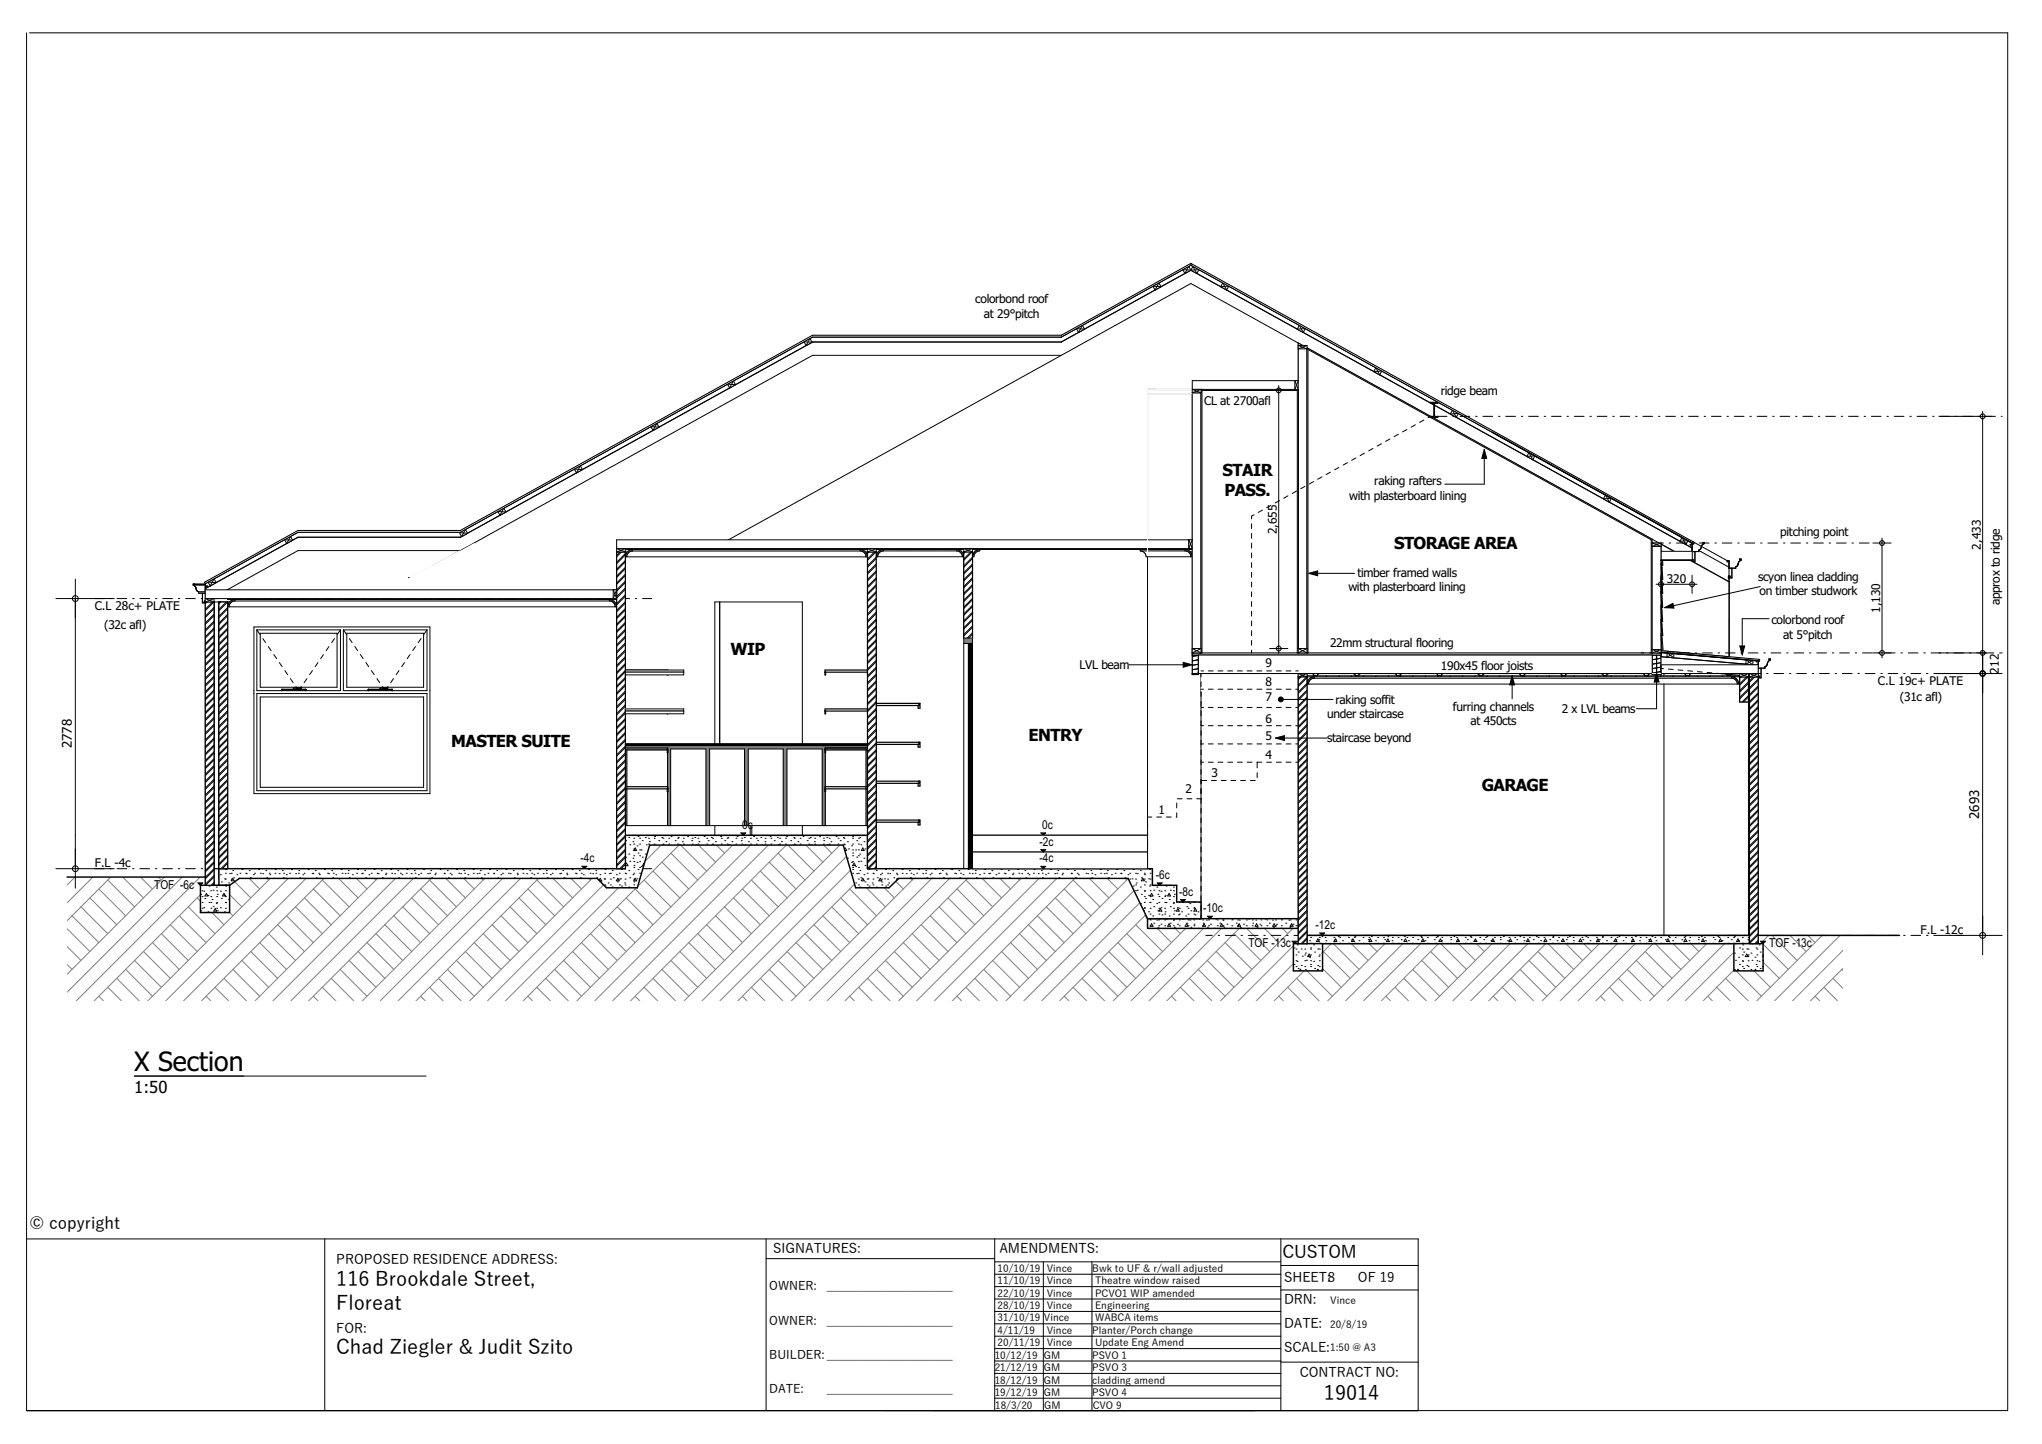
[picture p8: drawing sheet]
<svg xmlns="http://www.w3.org/2000/svg" width="420mm" height="297mm" viewBox="0 0 420 297" stroke-linecap="round" stroke-linejoin="round" font-family="sans-serif">
<defs><g id="words">
<text font-size="5.5" x="27.6" y="220.2">X Section</text>
<g font-size="4.1">
<text x="69.2" y="264.4">116 Brookdale Street,</text>
<text x="69.2" y="269.4">Floreat</text>
<text x="69.2" y="278.5">Chad Ziegler &amp; Judit Szito</text>
<text x="272.3" y="287.9">19014</text>
</g>
<text font-size="3.6" x="263.8" y="258.7">CUSTOM</text>
<g font-size="3.4">
<text x="251.5" y="97.8">STAIR</text>
<text x="251.8" y="102">PASS.</text>
<text x="286.7" y="112.8">STORAGE AREA</text>
<text x="150.3" y="134.7">WIP</text>
<text x="92.8" y="153.6">MASTER SUITE</text>
<text x="211.6" y="152.3">ENTRY</text>
<text x="304.8" y="162.6">GARAGE</text>
<text x="27.6" y="224.8">1:50</text>
<text x="6.1" y="252.7">© copyright</text>
</g>
<g font-size="2.7">
<text x="14.8" y="153.9" transform="rotate(-90 14.8 153.9)">2778</text>
<text x="407.1" y="168.5" transform="rotate(-90 407.1 168.5)">2693</text>
<text x="159" y="257.8">SIGNATURES:</text>
<text x="205.5" y="257.7">AMENDMENTS:</text>
<text x="69.2" y="260">PROPOSED RESIDENCE ADDRESS:</text>
<text x="264.1" y="263.7">SHEET:8</text>
<text x="279.3" y="263.7">OF 19</text>
<text x="264.1" y="268.2">DRN:</text>
<text x="69.2" y="274.1">FOR:</text>
<text x="264.1" y="273.2">DATE:</text>
<text x="264.1" y="278.2">SCALE:</text>
<text x="267.3" y="283.2">CONTRACT NO:</text>
</g>
<g font-size="2.5">
<text x="200.6" y="62.4">colorbond roof</text>
<text x="202.4" y="65.4">at 29°pitch</text>
<text x="247.7" y="83.4">CL at 2700afl</text>
<text x="296.4" y="81.2">ridge beam</text>
<text x="282.7" y="99.8">raking rafters</text>
<text x="277.5" y="102.8">with plasterboard lining</text>
<text x="262.6" y="109.9" transform="rotate(-90 262.6 109.9)">2,655</text>
<text x="366.1" y="110.3">pitching point</text>
<text x="407.4" y="113" transform="rotate(-90 407.4 113)">2,433</text>
<text x="279.2" y="118.6">timber framed walls</text>
<text x="342.8" y="119.8">320</text>
<text x="361.6" y="119.5">scyon linea cladding</text>
<text x="19.5" y="125.4">C.L 28c+ PLATE</text>
<text x="277.3" y="121.6">with plasterboard lining</text>
<text x="361.9" y="122.5">on timber studwork</text>
<text x="411.3" y="124.5" transform="rotate(-90 411.3 124.5)">approx to ridge</text>
<text x="21.4" y="129.3">(32c afl)</text>
<text x="364.3" y="128.3">colorbond roof</text>
<text x="366.8" y="131.3">at 5°pitch</text>
<text x="386.7" y="126.1" transform="rotate(-90 386.7 126.1)">1,130</text>
<text x="222.1" y="137.6">LVL beam</text>
<text x="260.3" y="137.2">9</text>
<text x="273.6" y="133.1">22mm structural flooring</text>
<text x="296.4" y="137.8">190x45 floor joists</text>
<text x="260.3" y="141">8</text>
<text x="386.2" y="140.9">C.L 19c+ PLATE</text>
<text x="411.1" y="138.5" transform="rotate(-90 411.1 138.5)">212</text>
<text x="260.3" y="148.7">6</text>
<text x="260.3" y="144.2">7</text>
<text x="272.9" y="147.7">under staircase</text>
<text x="274.7" y="144.7">raking soffit</text>
<text x="298.8" y="146.2">furring channels</text>
<text x="302.4" y="149.2">at 450cts</text>
<text x="321.2" y="146.6">2 x LVL beams</text>
<text x="390.8" y="144.1">(31c afl)</text>
<text x="260.3" y="152.1">5</text>
<text x="272.9" y="152.6">staircase beyond</text>
<text x="249.2" y="159.9">3</text>
<text x="260.3" y="156.1">4</text>
<text x="238.2" y="167.4">1</text>
<text x="243.8" y="163.2">2</text>
<text x="152.7" y="170.5">0c</text>
<text x="213.8" y="174">-2c</text>
<text x="214.4" y="170.5">0c</text>
<text x="19.5" y="178.3">F.L -4c</text>
<text x="119.4" y="177.4">-4c</text>
<text x="213.8" y="177.4">-4c</text>
<text x="31.7" y="182.9">TOF -6c</text>
<text x="237.7" y="180.8">-6c</text>
<text x="242.5" y="184.2">-8c</text>
<text x="247.5" y="187.7">-10c</text>
<text x="270.6" y="191.1">-12c</text>
<text x="256.8" y="194.9">TOF -13c</text>
<text x="363.9" y="194.9">TOF -13c</text>
<text x="395" y="192">F.L -12c</text>
<text x="158.2" y="265.3">OWNER:</text>
<text x="170.1" y="265.3">_____________________</text>
<text x="158.2" y="272.6">OWNER:</text>
<text x="170.1" y="272.6">_____________________</text>
<text x="158.2" y="279.6">BUILDER:_____________________</text>
<text x="158.2" y="286.6">DATE:</text>
<text x="170.1" y="286.6">_____________________</text>
</g>
<g font-size="2.1">
<text x="205.2" y="261.6">10/10/19</text>
<text x="215.3" y="261.6">Vince</text>
<text x="224.6" y="261.6">Bwk to UF &amp; r/wall adjusted</text>
<text x="205.2" y="264.1">11/10/19</text>
<text x="205.2" y="266.7">22/10/19</text>
<text x="205.2" y="269.2">28/10/19</text>
<text x="215.3" y="264.1">Vince</text>
<text x="215.3" y="266.7">Vince</text>
<text x="215.3" y="269.2">Vince</text>
<text x="225.2" y="264.1">Theatre window raised</text>
<text x="225.2" y="266.7">PCVO1 WIP amended</text>
<text x="225.2" y="269.2">Engineering</text>
<text x="273.6" y="268.1">Vince</text>
<text x="205.2" y="271.8">31/10/19</text>
<text x="205.2" y="274.3">4/11/19</text>
<text x="214.7" y="271.8">Vince</text>
<text x="215.3" y="274.3">Vince</text>
<text x="224.6" y="274.3">Planter/Porch change</text>
<text x="225.2" y="271.8">WABCA items</text>
<text x="273.6" y="273.2">20/8/19</text>
<text x="204.6" y="279.4">10/12/19</text>
<text x="204.6" y="282">21/12/19</text>
<text x="205.2" y="276.9">20/11/19</text>
<text x="214.7" y="279.4">GM</text>
<text x="214.7" y="282">GM</text>
<text x="215.3" y="276.9">Vince</text>
<text x="224.6" y="279.4">PSVO 1</text>
<text x="224.6" y="282">PSVO 3</text>
<text x="225.2" y="276.9">Update Eng Amend</text>
<text x="273.6" y="277.9">1:50 @ A3</text>
<text x="204.6" y="284.6">18/12/19</text>
<text x="204.6" y="287.2">19/12/19</text>
<text x="214.7" y="284.6">GM</text>
<text x="214.7" y="287.2">GM</text>
<text x="224.6" y="284.6">cladding amend</text>
<text x="224.6" y="287.2">PSVO 4</text>
<text x="204.7" y="289.9">18/3/20</text>
<text x="214.8" y="289.9">GM</text>
<text x="224.7" y="289.9">CVO 9</text>
</g>
</g></defs>
<g fill="none" stroke="#000" stroke-width=".21">
<path d="M5.5 6.8v283.3h407.4M6.1 6.8h406.8v283.2M5.5 254.8h286.2v35.3M66.8 254.8v35.3M157.6 258.9h47M157.6 254.8v35.3M204.6 254.8v35.3M204.6 259.5h58.8M214.6 259.5v30.6M224.6 259.5v30.6M263.4 254.8v35.3M204.6 274.8h58.8"/>
<path d="M204.6 272.3h58.8M204.6 269.7h58.8M204.6 267.2h58.8M204.6 264.6h58.8M204.6 262.1h58.8M204.6 279.9h58.8M204.6 277.4h58.8M263.4 260.3h28.3M263.4 265.3h28.3M204.6 285h58.8M204.6 282.5h58.8M204.6 287.6h58.8"/>
<path d="M263.4 280.2h28.3"/>
</g>
<!-- layer: D1  WALLS-(external) -->
<path d="M339.8 111.7h1.8v22.6h-1.8z" fill-rule="evenodd" fill="#c0c0c0"/>
<!-- layer: J1  ROOF-(cover) -->
<g fill="none" stroke="#fff" stroke-width=".21">
<path d="M155.5 79.6l-7.3 1.2M157.9 78.2l-7.3 1.3M160.3 76.9l-7.3 1.3M162.7 75.5l-7.3 1.3M165.1 74.2l-7.2 1.3M167.1 72.9l-6.8 1.2M167.1 72l-4.4 .8M167.1 71.1l-2 .4M119.2 99.7l-7.3 1.2M121.6 98.3l-7.3 1.3M124 97l-7.2 1.3M126.4 95.6l-7.2 1.3"/>
<path d="M128.9 94.3l-7.3 1.3M131.3 93l-7.3 1.2M133.7 91.6l-7.3 1.3M136.1 90.3l-7.2 1.3M138.5 88.9l-7.2 1.3M140.9 87.6l-7.2 1.3M143.4 86.3l-7.3 1.2M145.8 84.9l-7.3 1.3M148.2 83.6l-7.3 1.3M150.6 82.2l-7.2 1.3M153 80.9l-7.2 1.3M95 113.1h-.3"/>
<path d="M97.4 111.7l-2.7 .5M99.8 110.4l-5.1 .9M102.3 109l-7.3 1.3M104.7 107.7l-7.3 1.3M107.1 106.4l-7.3 1.2M109.5 105l-7.2 1.3M111.9 103.7l-7.2 1.3M114.4 102.3l-7.3 1.3M116.8 101l-7.3 1.3"/>
</g>
<path d="M94.7 109.1l72.4-40.2v.4l-72.4 40.2z" fill-rule="evenodd" fill="#000"/>
<!-- layer: C1  CONCRETE-(floor slab) -->
<path d="M128.6 171.8h49.8v2h-49.8z" fill-rule="evenodd" fill="#fff"/>
<g fill="none" stroke="#000" stroke-width=".21">
<path d="M245.2 138.5h96.4M245.2 134.7v-.4h96.4v.4M249.3 134.3l-4.1 .7M254.5 134.3l-9.3 1.6M259.7 134.3l-14.5 2.5M264.9 134.3l-19.7 3.5M270.1 134.3l-24.1 4.2M275.2 134.3l-24 4.2M280.4 134.3l-24 4.2M285.6 134.3l-24 4.2M290.8 134.3l-24.1 4.2M296 134.3l-24.1 4.2"/>
<path d="M301.2 134.3l-24.1 4.2M306.3 134.3l-24 4.2M311.5 134.3l-24 4.2M316.7 134.3l-24 4.2M321.9 134.3l-24.1 4.2M327.1 134.3l-24.1 4.2M332.3 134.3l-24.1 4.2M337.4 134.3l-24 4.2M341.6 138.1l-2.3 .4M341.6 137.2l-7.5 1.3M341.6 136.3l-12.7 2.2M341.6 135.4l-17.8 3.1"/>
<path d="M341.6 134.5l-23 4M128.6 171.8h49.8v2h-49.8zM129.3 172.3h.1M129.8 173h.1M132.3 172.7h.1M133.4 173h.1M135.8 173h.1M136.1 172.3h.1M139.1 172.7h.1M139.4 173h.1M141.8 173h.1M142.9 172.3h.1"/>
<path d="M145.4 173h.1M145.8 172.7h.1M147.8 173h.1M149.7 172.3h.1M151.4 173h.1M152.6 172.7h.1M153.8 173h.1M156.4 172.3h.1M157.4 173h.1M159.4 172.7h.1M159.8 173h.1M163.2 172.3h.1"/>
<path d="M163.4 173h.1M165.8 173h.1M166.2 172.7h.1M169.4 173h.1M170 172.3h.1M171.8 173h.1M173 172.7h.1M175.4 173h.1M176.8 172.3h.1M177.8 173h.1"/>
</g>
<!-- layer: J1  ROOF-(cover) -->
<path d="M62.9 110.5l-1.6 .3M68.1 110.5l-6.8 1.2M73.3 110.5l-12 2.1M78.5 110.5l-15.6 2.7M83.6 110.5l-15.5 2.7M88.8 110.5l-15.5 2.7M94 110.5l-15.5 2.7M94.7 113.1l-.7 .1M94.7 112.2l-5.9 1M94.7 111.3l-11.1 1.9" fill="none" stroke="#fff" stroke-width=".21"/>
<path d="M61.3 109.3h33.4" fill="none" stroke="#000" stroke-width=".37"/>
<!-- layer: D1  WALLS-(external) -->
<path d="M98.2 118.7h-2.8v4.4M46.8 123.8h.4M341.6 133.8v-22.1h-1.8v22.6h1.8v-.1M95.4 175.3h4.6M97.2 171.8v3.5M100 171.8h-4.6v6.9M95.4 180.7v1.4h-51.4" fill="none" stroke="#000" stroke-width=".21"/>
<!-- layer: D2  WALLS-(internal) -->
<path d="M100 113.5h26.8M128.6 113.5h.4M178 113.5h2.6M197.9 113.5h.3M100 124.8v53.9M128.6 180.4h49.8" fill="none" stroke="#000" stroke-width=".21"/>
<!-- layer: J1  ROOF-(cover) -->
<path d="M167.1 73.1l-72.4 40.1M167.1 70.3l-72.4 40.2h-33.4M167.1 69.3l-72.4 40.2h-33.4M61.3 113.2h33.4M86 118.1v5M94.7 113.2l-10.1 5.6" fill="none" stroke="#000" stroke-width=".21"/>
<!-- layer: C1  CONCRETE-(floor slab) -->
<path d="M98.2 171.8v2h1.8M200 173.8h36M200 171.8h36" fill="none" stroke="#000" stroke-width=".3"/>
<path d="M84.1 118.8h.7M84.1 118.9h.7M86 118.9h9.4" fill="none" stroke="#000" stroke-width=".21"/>
<path d="M178.4 112.8h1.8M198.2 112.8h1.8M200 113h1.3M200 113h.1M200 114.5h36M200 114.5h.1M201.5 113h33M236 114.5h.1" fill="none" stroke="#000" stroke-width=".21"/>
<!-- layer: K1  TEXT-(notes) -->
<g fill="#fff">
<path d="M77.2 122.6l20.2-10.8h30.5v10.8z" fill-rule="evenodd"/>
<path d="M91.9 121.3h12v58.3h-12z" fill-rule="evenodd"/>
<path d="M13.8 180.4h28.4v1.7h-1v5.6h6v-5.6l.6-1.4h83.8v-6.9h43.8v6.9h56.6l4 8.3v2h31v3.1h-1v5.6h6v-5.6h84.6v5.6h6v-5.6h-1v-1.7h17.5v13.5h-365.3z" fill-rule="evenodd"/>
</g>
<g fill="none" stroke="#808080" stroke-width=".21">
<path d="M132.3 173.8l-.7 .7M134.3 179.2l5.5 5.5M136 173.8l-4.4 4.4M136.2 177.3l5.5 5.5M138 175.5l5.5 5.5M139.7 173.8l-32.1 32.1M140 173.8l5.3 5.4M143.7 173.8l3.5 3.5M147.3 173.8l1.7 1.7M150.7 173.8l-32.1 32.1M154.4 173.8l-32.1 32.1M156.4 179.2l5.5 5.5"/>
<path d="M158.1 173.8l-32.1 32.1M158.2 177.3l5.5 5.5M160.1 175.5l5.5 5.5M161.7 173.8l-32 32.1M162.1 173.8l5.3 5.4M165.7 173.8l3.5 3.5M169.4 173.8l1.7 1.7M172.8 173.8l-32.1 32.1M175.4 178.5l-27.3 27.4M175.4 174.8l-31 31.1M13.8 191l4.7 4.7M13.8 194.7l2.9 2.8"/>
<path d="M13.8 198.4l1 1M14.8 188.4l5.5 5.5M15.4 180.4l-1.6 1.6M16.7 186.5l5.5 5.5M18.5 184.7l5.5 5.5M19.1 180.4l-5.3 5.3M20.3 182.8l5.5 5.6M22.2 181l5.5 5.5M22.8 180.4l-9 9M25.2 180.4l4.3 4.3M25.8 199.4l5.6 5.5M27.7 197.5l5.5 5.6"/>
<path d="M28.9 180.4l2.5 2.4M29.5 195.7l5.5 5.5M31.4 193.9l5.5 5.5M32.6 180.4l.6 .6M33.2 192l5.5 5.5M33.8 180.4l-20 20M35 190.2l5.6 5.5M36.9 188.4l5.5 5.5M37.5 180.4l-23.7 23.7M38.7 186.5l5.5 5.5M40.6 184.7l.6 .7M41.2 180.4l-25.5 25.5"/>
<path d="M41.2 184l-21.8 21.9M43.6 187.7l2.5 2.5M47.2 184l2.5 2.5M47.2 187.7l.7 .7M47.7 180.8l3.9 3.9M47.9 199.4l5.5 5.5M49.7 197.5l5.6 5.6M51.3 180.7l2.1 2.1M51.6 195.7l5.5 5.5M53.4 193.9l5.5 5.5M54.9 180.7l.4 .3M55.3 192l5.5 5.5"/>
<path d="M55.6 180.7l-25.2 25.2M57.1 190.2l5.5 5.5M58.9 188.4l5.6 5.5M59.3 180.7l-25.2 25.2M60.8 186.5l5.5 5.5M62.6 184.7l5.5 5.5M62.9 180.7l-25.2 25.2M64.5 182.8l5.5 5.6M66.3 181l5.5 5.5M66.6 180.7l-25.2 25.2M69.6 180.7l4 4M70 199.4l5.5 5.5"/>
<path d="M71.8 197.5l5.5 5.6M73.3 180.7l2.2 2.1M73.6 195.7l5.6 5.5M75.5 193.9l5.5 5.5M77 180.7l.3 .3M77.3 192l5.5 5.5M77.7 180.7l-25.2 25.2M79.2 190.2l5.5 5.5M81 188.4l5.5 5.5M81.3 180.7l-25.2 25.2M82.8 186.5l5.6 5.5M84.7 184.7l5.5 5.5"/>
<path d="M85 180.7l-25.2 25.2M86.5 182.8l5.5 5.6M88.4 181l5.5 5.5M88.7 180.7l-25.2 25.2M91.7 180.7l4 4M92 199.4l5.5 5.5M93.9 197.5l5.5 5.6M95.4 180.7l2.1 2.1M95.7 195.7l5.5 5.5M97.5 193.9l5.6 5.5M99.1 180.7l.3 .3M99.4 192l5.5 5.5"/>
<path d="M99.7 180.7l-25.2 25.2M101.2 190.2l5.5 5.5M103.1 188.4l5.5 5.5M103.4 180.7l-25.2 25.2M104.9 186.5l5.5 5.5M106.7 184.7l5.6 5.5M107.1 180.7l-25.2 25.2M108.6 182.8l5.5 5.6M110.4 181l5.5 5.5M110.7 180.7l-25.2 25.2M113.8 180.7l4 4M114.1 199.4l5.5 5.5"/>
<path d="M115.9 197.5l5.5 5.6M117.4 180.7l2.2 2.1M117.8 195.7l5.5 5.5M119.6 193.9l5.5 5.5M121.1 180.7l.3 .3M121.4 192l5.6 5.5M121.8 180.7l-25.2 25.2M123.3 190.2l5.5 5.5M125.1 188.4l5.5 5.5M125.5 180.7l-25.2 25.2M127 186.5l5.5 5.5M128.8 184.7l5.5 5.5"/>
<path d="M129.1 180.7l-25.2 25.2M130.6 182.8l5.6 5.6M132.5 181l5.5 5.5M136.2 199.4l5.5 5.5M138 197.5l5.5 5.6M139.8 195.7l5.5 5.5M141.7 193.9l5.5 5.5M143.5 192l5.5 5.5M145.3 190.2l5.6 5.5M147.2 188.4l5.5 5.5M149 186.5l5.5 5.5M150.9 184.7l5.5 5.5"/>
<path d="M152.7 182.8l5.5 5.6M154.5 181l5.6 5.5M158.2 199.4l5.5 5.5M160.1 197.5l5.5 5.6M161.9 195.7l5.5 5.5M163.7 193.9l5.5 5.5M165.6 192l5.5 5.5M167.4 190.2l5.5 5.5M169.2 188.4l5.6 5.5M171.1 186.5l5.5 5.5M172.9 184.7l5.5 5.5M174.8 182.8l5.5 5.6"/>
<path d="M176.6 181l5.5 5.5M176.9 180.7l-25.2 25.2M179.9 180.7l4.1 4M180.3 199.4l5.5 5.5M182.1 197.5l5.5 5.6M183.6 180.7l2.2 2.1M184 195.7l5.5 5.5M185.8 193.9l5.5 5.5M187.3 180.7l.3 .3M187.6 192l5.5 5.5M188 180.7l-25.2 25.2M189.5 190.2l5.5 5.5"/>
<path d="M191.3 188.4l5.5 5.5M191.6 180.7l-25.2 25.2M193.1 186.5l5.6 5.5M195 184.7l5.5 5.5M195.3 180.7l-25.2 25.2M196.8 182.8l5.5 5.6M198.7 181l5.5 5.5M199 180.7l-25.2 25.2M202 180.7l4 4M202.3 199.4l5.6 5.5M204.2 197.5l5.5 5.6M205.7 180.7l2.2 2.1"/>
<path d="M206 195.7l5.5 5.5M207.9 193.9l5.5 5.5M209.4 180.7l.3 .3M209.7 192l5.5 5.5M210 180.7l-25.2 25.2M211.5 190.2l5.5 5.5M213.4 188.4l5.5 5.5M213.7 180.7l-25.2 25.2M215.2 186.5l5.5 5.5M217 184.7l5.6 5.5M217.4 180.7l-25.2 25.2M218.9 182.8l5.5 5.6"/>
<path d="M220.7 181l5.5 5.5M221.1 180.7l-25.2 25.2M224.1 180.7l4 4M224.4 199.4l5.5 5.5M226.2 197.5l5.6 5.6M227.7 180.7l2.2 2.1M228.1 195.7l5.5 5.5M229.9 193.9l5.5 5.5M231.4 180.7l.4 .3M231.8 192l5.5 5.5M232 180.7l-25.1 25.2M233.2 183.2l-22.6 22.7"/>
<path d="M233.6 190.2l5.5 5.5M234.4 185.7l-20.2 20.2M235.4 188.4l.6 .6M235.6 188.2l-17.7 17.7M238 191l2.9 2.9M241.7 191l1.1 1M243.9 191l-15 14.9M246.5 199.4l5.5 5.5M247.5 191l-14.9 14.9M248.3 197.5l5.5 5.6M250.1 195.7l5.6 5.5M251.2 191l-14.9 14.9"/>
<path d="M252 193.9l5.5 5.5M253.8 192l5.5 5.5M254.9 191l-14.9 14.9M256.4 191l4.8 4.7M260.1 191l2.9 2.9M263.8 191l1 1M265.9 191l-14.9 14.9M266 198.2l-7.6 7.7M266 194.5l-11.3 11.4M267 193.5l-.5 .6M268.2 199.7l-6.2 6.2M268.8 199.7l5.2 5.2"/>
<path d="M272 199.2l3.9 3.9M272.2 195.7l5.5 5.5M273.8 194.1l-1.8 1.8M274.3 194.1l5.3 5.3M277.9 194.1l3.5 3.4M281.6 194.1l1.6 1.6M284.9 194.1l-11.8 11.8M288.5 194.1l-11.8 11.8M290.6 199.4l5.5 5.5M292.2 194.1l-11.8 11.8M292.4 197.5l5.5 5.6M294.3 195.7l5.5 5.5"/>
<path d="M295.9 194.1l-11.8 11.8M296.3 194.1l5.3 5.3M300 194.1l3.5 3.4M303.7 194.1l1.6 1.6M306.9 194.1l-11.8 11.8M310.6 194.1l-11.8 11.8M312.6 199.4l5.6 5.5M314.3 194.1l-11.8 11.8M314.5 197.5l5.5 5.6M316.3 195.7l5.5 5.5M317.9 194.1l-11.7 11.8M318.4 194.1l5.3 5.3"/>
<path d="M322.1 194.1l3.4 3.4M325.7 194.1l1.7 1.6M329 194.1l-11.8 11.8M332.7 194.1l-11.8 11.8M334.7 199.4l5.5 5.5M336.3 194.1l-11.8 11.8M336.5 197.5l5.6 5.6M338.4 195.7l5.5 5.5M340 194.1l-11.8 11.8M340.4 194.1l5.3 5.3M344.1 194.1l3.5 3.4M347.8 194.1l1.6 1.6"/>
<path d="M351 194.1l-11.7 11.8M354.7 194.1l-11.8 11.8M356.6 199.5l-6.3 6.4M356.6 195.9l-10 10M357.1 199.7l5.2 5.2M360.8 199.7l3.3 3.4M362.3 193.9l.2 .2M362.6 194.2l5.2 5.2M362.6 197.9l3.4 3.3M363.8 192.4l-1.7 1.7M364.5 192.4l5.1 5.1M368.2 192.4l3.3 3.3"/>
<path d="M371.8 192.4l1.5 1.5M374.8 192.4l-13.5 13.5M378.5 192.4l-13.5 13.5M378.8 199.4l.3 .2M379.1 199.2l-6.8 6.7M379.1 195.5l-10.4 10.4M20.3 204.9l1 1M22.2 203.1l2.8 2.8M24 201.2l4.7 4.7M42.4 204.9l1 1M44.2 203.1l2.8 2.8M46.1 201.2l4.6 4.7"/>
<path d="M64.5 204.9l.9 1M66.3 203.1l2.8 2.8M68.1 201.2l4.7 4.7M86.5 204.9l1 1M88.4 203.1l2.8 2.8M90.2 201.2l4.6 4.7M108.6 204.9l.9 1M110.4 203.1l2.8 2.8M112.3 201.2l4.6 4.7M130.6 204.9l1 1M132.5 203.1l2.8 2.8M134.3 201.2l4.7 4.7"/>
<path d="M152.7 204.9l1 1M154.5 203.1l2.8 2.8M156.4 201.2l4.6 4.7M174.8 204.9l.9 1M176.6 203.1l2.8 2.8M178.4 201.2l4.7 4.7M196.8 204.9l1 1M198.7 203.1l2.8 2.8M200.5 201.2l4.6 4.7M218.9 204.9l1 1M220.7 203.1l2.8 2.8M222.6 201.2l4.6 4.7"/>
<path d="M240.9 204.9l1 1M242.8 203.1l2.8 2.8M244.6 201.2l4.7 4.7M263 204.9l1 1M264.8 203.1l2.9 2.8M266.7 201.2l4.6 4.7M285.1 204.9l.9 1M286.9 203.1l2.8 2.8M288.7 201.2l4.7 4.7M307.1 204.9l1 1M309 203.1l2.8 2.8M310.8 201.2l4.7 4.7"/>
<path d="M329.2 204.9l1 1M331 203.1l2.8 2.8M332.9 201.2l4.6 4.7M351.3 204.9l.9 1M353.1 203.1l2.8 2.8M354.9 201.2l4.7 4.7M373.3 204.9l1 1M375.2 203.1l2.8 2.8M377 201.2l2.1 2.1"/>
</g>
<path d="M180.2 108.4h58.7v11.3h-58.7z" fill-rule="evenodd" fill="#fff"/>
<!-- layer: D2  WALLS-(internal) -->
<path d="M247 155.9h20" fill="none" stroke="#000" stroke-width=".21"/>
<path d="M247 138.5v3.9h20M247 138.6h20M247 153.7h20M247 149.9h20M247 146.1h20M247.2 153.7v2.2M247.5 153.7v2.2" fill="none" stroke="#000" stroke-width=".21"/>
<!-- layer: K1  TEXT-(notes) -->
<path d="M247 138.5h20v18.9h-20z" fill-rule="evenodd" fill="#fff"/>
<!-- layer: D1  WALLS-(external) -->
<path d="M359.8 139.2h1.8v54.9h-1.8z" fill-rule="evenodd" fill="#000"/>
<!-- layer: J1  ROOF-(cover) -->
<g fill="none" stroke="#fff" stroke-width=".21">
<path d="M246.2 56.3l-1.3 .2M247.4 56.9l-2.5 .5M248.7 57.6l-3.8 .7M249.9 58.3l-3.7 .7M251.2 59l-3.8 .7M252.4 59.7l-3.7 .7M253.7 60.4l-3.8 .7M254.9 61.1l-3.7 .7M256.2 61.8l-3.8 .7M257.4 62.5l-3.7 .7M258.7 63.2l-3.8 .6M259.9 63.9l-3.7 .6"/>
<path d="M261.2 64.6l-3.8 .6M262.4 65.3l-3.7 .6M263.7 66l-3.8 .6M264.9 66.7l-3.7 .6M266.2 67.3l-3.8 .7M267.4 68l-3.7 .7M268.7 68.7l-3.8 .7M269.9 69.4l-3.7 .7M271.2 70.1l-3.8 .7M272.4 70.8l-3.7 .7M273.7 71.5l-3.8 .7M274.9 72.2l-3.7 .7"/>
<path d="M276.2 72.9l-3.8 .7M277.4 73.6l-3.7 .6M278.7 74.3l-3.8 .6M279.9 75l-3.7 .6M281.2 75.7l-3.8 .6M282.4 76.4l-3.7 .6M283.7 77.1l-3.8 .6M284.9 77.7l-3.7 .7M286.2 78.4l-3.8 .7M287.4 79.1l-3.7 .7M288.7 79.8l-3.8 .7M290 80.5l-3.8 .7"/>
<path d="M291.2 81.2l-3.8 .7M292.5 81.9l-3.8 .7M293.7 82.6l-3.8 .7M295 83.3l-3.8 .7M296.2 84l-3.8 .6M297.5 84.7l-3.8 .6M298.7 85.4l-3.7 .6M300 86.1l-3.8 .6M301.2 86.8l-3.7 .6M302.5 87.5l-3.8 .6M303.7 88.1l-3.7 .7M305 88.8l-3.8 .7"/>
<path d="M306.2 89.5l-3.7 .7M307.5 90.2l-3.8 .7M308.7 90.9l-3.7 .7M310 91.6l-3.8 .7M311.2 92.3l-3.7 .7M312.5 93l-3.8 .7M313.7 93.7l-3.7 .7M315 94.4l-3.8 .6M316.2 95.1l-3.7 .6M317.5 95.8l-3.8 .6M318.7 96.5l-3.7 .6M320 97.2l-3.8 .6"/>
<path d="M321.2 97.9l-3.7 .6M322.5 98.5l-3.8 .7M323.7 99.2l-3.7 .7M325 99.9l-3.8 .7M326.2 100.6l-3.7 .7M327.5 101.3l-3.8 .7M328.7 102l-3.7 .7M330 102.7l-3.8 .7M331.2 103.4l-3.7 .7M332.5 104.1l-3.8 .7M333.7 104.8l-3.7 .6M335 105.5l-3.8 .6"/>
<path d="M336.2 106.2l-3.7 .6M337.5 106.9l-3.8 .6M338.7 107.6l-3.7 .6M340 108.3l-3.8 .6M341.2 108.9l-3.7 .7M342.5 109.6l-3.8 .7M343.7 110.3l-3.7 .7M345 111l-3.8 .7M346.2 111.7l-3.7 .7M347.5 112.4l-3.8 .7M348 115.1l-.5 .1M348 114.1l-1.8 .4"/>
<path d="M348 113.2l-3 .6M342.8 135.2l-1.2 .2M346.3 135.5l-4.7 .8M349.7 135.8l-8.1 1.4M353.2 136.1l-9.1 1.6M356.7 136.4l-9.2 1.6M360.1 136.7l-9.1 1.6M361.6 139.2h-.2M361.6 138.3l-3.7 .6M361.6 137.3l-7.2 1.3"/>
</g>
<g fill="#000">
<path d="M244.9 54.2l103.1 57.1v.4l-103.1-57.2z" fill-rule="evenodd"/>
<path d="M341.6 133.8l20 1.8v.3l-20-1.7z" fill-rule="evenodd"/>
</g>
<g fill="#fff">
<path d="M348 115.1h.2v.2h-.2z" fill-rule="evenodd"/>
<path d="M347.6 112h.4v1.5h.6v2h-.7v-.2h.3v-.2h-.3h.3v.2h-.3v.1h.7v-1.9h-.6v-1.5h-.3l-.1 .2z" fill-rule="evenodd"/>
</g>
<path d="M348 112.5v.1" fill="none" stroke="#000" stroke-width=".21"/>
<path d="M348 112v1.4h1.4v-.3l.4-.2 .2-.7 .5-.4v-.2h-.3h.3v.2a1.22 1.22 0 0 0-.7 1.1l-.4 .3v.3h-1.4z" fill-rule="evenodd" fill="#fff"/>
<path d="M348 112.5h.1" fill="none" stroke="#000" stroke-width=".21"/>
<g fill="#fff">
<path d="M361.6 135.9v1.5h1.4v-.3l.4-.2 .2-.8 .5-.3v-.2l-.3-.1h.3v.3a1.22 1.22 0 0 0-.7 1.1l-.4 .2v.3h-1.4z" fill-rule="evenodd"/>
<path d="M361.2 135.9h.4v1.5h.6v2h-.7v-.2h.3v-.1h-.3h.3v.2h-.3v.1h.7v-1.9h-.6v-1.5h-.3l-.1 .1z" fill-rule="evenodd"/>
</g>
<path d="M361.3 136.1h-.1M361.4 135.9v.1M361.6 139.4h.1M361.8 139.2v.1M361.8 139.2h.1M362.2 138.8h.1" fill="none" stroke="#000" stroke-width=".21"/>
<!-- layer: D1  WALLS-(external) -->
<g fill="#000">
<path d="M42.2 123.8h1.8v54.9h-1.8z" fill-rule="evenodd"/>
<path d="M45 123.8h1.8v54.9h-1.8z" fill-rule="evenodd"/>
<path d="M42.2 178.7h1.8v6.8h-1.8z" fill-rule="evenodd"/>
</g>
<!-- layer: D2  WALLS-(internal) -->
<g fill="#000">
<path d="M126.8 113.5h1.8v65.2h-1.8z" fill-rule="evenodd"/>
<path d="M198.2 113.5h1.8v17.8h-1.8z" fill-rule="evenodd"/>
</g>
<!-- layer: J1  ROOF-(cover) -->
<path d="M50.9 119l-7.3 1.3M53.3 117.7l-7.3 1.3M55.7 116.3l-7.3 1.3M58.1 115l-7.2 1.3M60.5 113.7l-7.2 1.2M61.3 112.6l-5.6 1M61.3 111.7l-3.2 .6M61.3 110.8l-.8 .1M43.6 123l-1.4 .3M46 121.7l-3.8 .7M48.4 120.4l-6.2 1.1" fill="none" stroke="#fff" stroke-width=".21"/>
<path d="M42.2 119.7l19.1-10.6v.4l-19.1 10.5z" fill-rule="evenodd" fill="#000"/>
<!-- layer: C1  CONCRETE-(floor slab) -->
<path d="M45 178.7h83.6v2h-83.6z" fill-rule="evenodd" fill="#fff"/>
<g fill="none" stroke="#000" stroke-width=".21">
<path d="M47.8 179.1h.1M50.8 179.5h.1M54.6 179.1h.1M57.6 179.5h.1M61.4 179.1h.1M64.4 179.5h.1M68.2 179.1h.1M71.2 179.5h.1M75 179.1h.1M78 179.5h.1M81.8 179.1h.1M84.7 179.5h.1"/>
<path d="M88.6 179.1h.1M91.5 179.5h.1M95.4 179.1h.1M98.3 179.5h.1M102.1 179.1h.1M105.1 179.5h.1M108.9 179.1h.1M111.9 179.5h.1M115.7 179.1h.1M118.7 179.5h.1M122.5 179.1h.1M125.5 179.5h.1"/>
<path d="M45.8 180.2h.1M49.4 180.2h.1M51.8 180.2h.1M55.4 180.2h.1M57.8 180.2h.1M61.4 180.2h.1M63.8 180.2h.1M67.4 180.2h.1M69.8 180.2h.1M73.4 180.2h.1M75.8 180.2h.1M79.4 180.2h.1"/>
<path d="M81.8 180.2h.1M85.4 180.2h.1M87.8 180.2h.1M91.4 180.2h.1M93.8 180.2h.1M97.4 180.2h.1M99.8 180.2h.1M103.4 180.2h.1M105.8 180.2h.1M109.4 180.2h.1M111.8 180.2h.1M115.4 180.2h.1"/>
<path d="M117.8 180.2h.1M121.4 180.2h.1M123.8 180.2h.1M127.4 180.2h.1"/>
</g>
<path d="M178.4 178.7h57.6v2h-57.6z" fill-rule="evenodd" fill="#fff"/>
<g fill="none" stroke="#000" stroke-width=".21">
<path d="M179.8 179.5h.1M183.6 179.1h.1M186.6 179.5h.1M190.4 179.1h.1M193.4 179.5h.1M197.2 179.1h.1M200.1 179.5h.1M204 179.1h.1M206.9 179.5h.1M210.8 179.1h.1M213.7 179.5h.1M217.5 179.1h.1"/>
<path d="M220.5 179.5h.1M224.3 179.1h.1M227.3 179.5h.1M231.1 179.1h.1M234.1 179.5h.1M181.4 180.2h.1M183.8 180.2h.1M187.4 180.2h.1M189.8 180.2h.1M193.4 180.2h.1M195.8 180.2h.1M199.4 180.2h.1"/>
<path d="M201.8 180.2h.1M205.4 180.2h.1M207.8 180.2h.1M211.4 180.2h.1M213.8 180.2h.1M217.4 180.2h.1M219.8 180.2h.1M223.4 180.2h.1M225.8 180.2h.1M229.4 180.2h.1M231.8 180.2h.1M235.4 180.2h.1"/>
</g>
<!-- layer: D2  WALLS-(internal) -->
<path d="M245.2 81h1.8v53.3h-1.8z" fill-rule="evenodd" fill="#c0c0c0"/>
<!-- layer: D1  WALLS-(external) -->
<path d="M267 81h1.8v53.3h-1.8z" fill-rule="evenodd" fill="#c0c0c0"/>
<!-- layer: J1  ROOF-(cover) -->
<g fill="none" stroke="#fff" stroke-width=".21">
<path d="M171.5 70.3l-4.4 .8M176.6 70.3l-9.5 1.7M181.8 70.3l-14.7 2.6M187 70.3l-15.6 2.8M192.2 70.3l-15.6 2.8M197.4 70.3l-15.6 2.8M202.6 70.3l-15.6 2.8M207.7 70.3l-15.5 2.8M212.9 70.3l-15.5 2.8M218.1 70.3l-15.6 2.8M218.3 73.1h-.2M218.3 72.1l-5.4 1"/>
<path d="M218.3 71.2l-10.6 1.9"/>
</g>
<path d="M167.1 69.1h51.2" fill="none" stroke="#000" stroke-width=".37"/>
<g fill="#fff">
<path d="M42.2 120.5h.4v.2v-.2h-.4v1.5h-.6v2h.7v-.2h-.3v-.2h.4l-.4 .1v.1h.4v.2h-.8v-2h.6z" fill-rule="evenodd"/>
<path d="M39.7 120.1h.3h-.3v.3l.5 .3 .3 .7 .3 .3v.3h1.4v-1.5v1.5h-1.4v-.3l-.3-.2-.2-.4a.84 .84 0 0 0-.6-.7z" fill-rule="evenodd"/>
</g>
<path d="M40.8 121.9h.1M42.2 120.5h.1" fill="none" stroke="#000" stroke-width=".21"/>
<!-- layer: E1 CABINET-(benchtop) -->
<g fill="#fff">
<path d="M169.7 137.8h8.7v.5h-8.7z" fill-rule="evenodd"/>
<path d="M169.7 145.8h8.7v.5h-8.7z" fill-rule="evenodd"/>
<path d="M169.7 153.8h8.7v.5h-8.7z" fill-rule="evenodd"/>
<path d="M169.7 161.8h8.7v.5h-8.7z" fill-rule="evenodd"/>
<path d="M169.7 138.3h.1v.5h-.1z" fill-rule="evenodd"/>
<path d="M169.7 162.3h.1v.5h-.1z" fill-rule="evenodd"/>
<path d="M169.7 154.3h.1v.5h-.1z" fill-rule="evenodd"/>
<path d="M169.7 146.3h.1v.5h-.1z" fill-rule="evenodd"/>
</g>
<!-- layer: D2  WALLS-(internal) -->
<path d="M178.4 125.5h1.8v53.2h-1.8z" fill-rule="evenodd" fill="#000"/>
<path d="M198.2 131.3h1.8v1.1h-1.8z" fill-rule="evenodd" fill="#7f7f7f"/>
<path d="M199.2 132.4h.8v48h-.8z" fill-rule="evenodd" fill="#000"/>
<!-- layer: C1  CONCRETE-(floor slab) -->
<path d="M236 182.1h5v3.4h-5z" fill-rule="evenodd" fill="#fff"/>
<path d="M236.2 184.2h.1M237.5 182.9h.1M237.8 185h.1M237.8 182.6h.1M239.2 184.6h.1M241 183.7l-.2-.5-.6 1.1h.8" fill="none" stroke="#000" stroke-width=".21"/>
<!-- layer: D1  WALLS-(external) -->
<path d="M267 139.3h1.8v54.8h-1.8z" fill-rule="evenodd" fill="#000"/>
<!-- layer: J1  ROOF-(cover) -->
<g fill="none" stroke="#fff" stroke-width=".21">
<path d="M242.6 59.6l-7.3 1.3M244.9 58.3l-7.2 1.3M244.9 57.4l-4.8 .8M244.9 56.5l-2.3 .4M218.4 73l-.1 .1M220.8 71.7l-2.5 .4M223.2 70.4l-4.9 .8M225.6 69l-7.2 1.3M228.1 67.7l-7.3 1.3M230.5 66.3l-7.3 1.3M232.9 65l-7.3 1.3M235.3 63.7l-7.3 1.2"/>
<path d="M237.7 62.3l-7.2 1.3M240.1 61l-7.2 1.3"/>
</g>
<path d="M218.3 68.9l26.6-14.7v.3l-26.6 14.8z" fill-rule="evenodd" fill="#000"/>
<!-- layer: D1  WALLS-(external) -->
<path d="M357.8 139.2h1.8v5.2h-1.8z" fill-rule="evenodd" fill="#fff"/>
<!-- layer: E1 CABINET-(benchtop) -->
<path d="M247.8 80.1l-.2 .2M250.4 80.1l-.2 .2M252.9 80.1l-.2 .2M255.5 80.1l-.2 .2M258 80.1l-.2 .2M260.5 80.1l-.2 .2M263.1 80.1l-.2 .2M265.6 80.1l-.2 .2" fill="none" stroke="#808080" stroke-width=".21"/>
<!-- layer: C1  CONCRETE-(floor slab) -->
<path d="M268.8 192.4h91v1.7h-91z" fill-rule="evenodd" fill="#fff"/>
<g fill="none" stroke="#000" stroke-width=".21">
<path d="M271.8 192.7h.1M274.8 193.1h.1M278.6 192.7h.1M281.6 193.1h.1M285.4 192.7h.1M288.4 193.1h.1M292.2 192.7h.1M295.2 193.1h.1M299 192.7h.1M302 193.1h.1M305.8 192.7h.1M308.8 193.1h.1"/>
<path d="M312.6 192.7h.1M315.5 193.1h.1M319.4 192.7h.1M322.3 193.1h.1M326.2 192.7h.1M329.1 193.1h.1M332.9 192.7h.1M335.9 193.1h.1M339.7 192.7h.1M342.7 193.1h.1M346.5 192.7h.1M349.5 193.1h.1"/>
<path d="M353.3 192.7h.1M356.3 193.1h.1"/>
</g>
<path d="M247 189h20v2h-20z" fill-rule="evenodd" fill="#fff"/>
<g fill="none" stroke="#000" stroke-width=".21">
<path d="M247.4 189.8h.1M248.1 189.3h.1M249.8 189.8h.1M251.1 189.7h.1M251.6 189.5l.6 1h-1.2zM253.4 189.8h.1M254.9 189.3h.1M255.8 189.8h.1M257.8 189.7h.1M258.8 189.5l.6 1h-1.2zM259.4 189.8h.1M261.7 189.3h.1"/>
<path d="M261.8 189.8h.1M264.6 189.7h.1M265.4 189.8h.1M266 189.5l.6 1h-1.2z"/>
</g>
<path d="M241 185.5h5v3.5h-5z" fill-rule="evenodd" fill="#fff"/>
<path d="M241.4 187.4h.1M242.6 188h.1M243.8 187.4h.1M244.7 185.9h.1" fill="none" stroke="#000" stroke-width=".21"/>
<path d="M236 189h31v2h-31z" fill-rule="evenodd" fill="#fff"/>
<g fill="none" stroke="#000" stroke-width=".21">
<path d="M237.2 189.5l.6 1h-1.2zM237.5 189.7h.1M237.8 189.8h.1M241.3 189.3h.1M241.4 189.8h.1M243.8 189.8h.1M244.3 189.7h.1M244.4 189.5l.6 1h-1.2zM247.4 189.8h.1M248.1 189.3h.1M249.8 189.8h.1M251.1 189.7h.1"/>
<path d="M251.6 189.5l.6 1h-1.2zM253.4 189.8h.1M254.9 189.3h.1M255.8 189.8h.1M257.8 189.7h.1M258.8 189.5l.6 1h-1.2zM259.4 189.8h.1M261.7 189.3h.1M261.8 189.8h.1M264.6 189.7h.1M265.4 189.8h.1M266 189.5l.6 1h-1.2z"/>
</g>
<g fill="none" stroke="#000" stroke-width=".21">
<path d="M202.4 112.8l-.2 .2M204.9 112.8l-.2 .2M207.5 112.8l-.2 .2M210 112.8l-.2 .2M212.5 112.8l-.2 .2M215.1 112.8l-.2 .2M217.6 112.8l-.2 .2M220.2 112.8l-.2 .2M222.7 112.8l-.2 .2M225.3 112.8l-.2 .2M227.8 112.8l-.2 .2M230.4 112.8l-.2 .2"/>
<path d="M232.9 112.8l-.2 .2M235.5 112.8l-.2 .2M238 112.8l-.2 .2M240.6 112.8l-.2 .2M243.1 112.8l-.2 .2M47 123.1l-.2 .2M49.5 123.1l-.2 .2M52.1 123.1l-.2 .2M54.6 123.1l-.2 .2M57.2 123.1l-.2 .2M59.7 123.1l-.2 .2M62.2 123.1l-.2 .2"/>
<path d="M64.8 123.1l-.2 .2M67.3 123.1l-.2 .2M69.9 123.1l-.2 .2M72.4 123.1l-.2 .2M75 123.1l-.2 .2M77.5 123.1l-.2 .2M80.1 123.1l-.2 .2M82.6 123.1l-.2 .2M85.2 123.1l-.2 .2M87.7 123.1l-.2 .2M90.2 123.1l-.2 .2M92.8 123.1l-.2 .2"/>
<path d="M95.3 123.1l-.2 .2M97.9 123.1l-.2 .2M100.4 123.1l-.2 .2M103 123.1l-.2 .2M105.5 123.1l-.2 .2M108.1 123.1l-.2 .2M110.6 123.1l-.2 .2M113.2 123.1l-.2 .2M115.7 123.1l-.2 .2M118.2 123.1l-.2 .2M120.8 123.1l-.2 .2M123.3 123.1l-.2 .2"/>
<path d="M125.9 123.1l-.2 .2M270.4 139l-.2 .2M272.9 139l-.2 .2M275.5 139l-.2 .2M278 139l-.2 .2M280.5 139l-.2 .2M283.1 139l-.2 .2M285.6 139l-.2 .2M288.2 139l-.2 .2M290.7 139l-.2 .2M293.3 139l-.2 .2M295.8 139l-.2 .2"/>
<path d="M298.4 139l-.2 .2M300.9 139l-.2 .2M303.5 139l-.2 .2M306 139l-.2 .2M308.5 139l-.2 .2M311.1 139l-.2 .2M313.6 139l-.2 .2M316.2 139l-.2 .2M318.7 139l-.2 .2M321.3 139l-.2 .2M323.8 139l-.2 .2M326.4 139l-.2 .2"/>
<path d="M328.9 139l-.2 .2M331.5 139l-.2 .2M334 139l-.2 .2M336.5 139l-.2 .2M339.1 139l-.2 .2M341.6 139l-.2 .2M344.2 139l-.2 .2M346.7 139l-.2 .2M349.3 139l-.2 .2M351.8 139l-.2 .2M354.4 139l-.2 .2M356.9 139l-.2 .2"/>
</g>
<g fill="#7f7f7f">
<path d="M200.4 113.5l.9-.5h.2v.3a1.2 1.2 0 0 0-1.2 1.2h-.3z" fill-rule="evenodd"/>
<path d="M243.7 113a1.5 1.5 0 0 1 1.5 1.5h-.3a1.2 1.2 0 0 0-1.2-1.2z" fill-rule="evenodd"/>
<path d="M356.1 139.2a1.5 1.5 0 0 1 1.5 1.5h-.3a1.2 1.2 0 0 0-1.2-1.2z" fill-rule="evenodd"/>
<path d="M269.4 139.6l.9-.4v.3a1.2 1.2 0 0 0-1.2 1.2h-.3v-.3z" fill-rule="evenodd"/>
<path d="M125.3 123.3a1.5 1.5 0 0 1 1.5 1.5h-.3a1.2 1.2 0 0 0-1.2-1.2z" fill-rule="evenodd"/>
<path d="M47.4 123.7l.9-.4v.3a1.2 1.2 0 0 0-1.2 1.2h-.3v-.2z" fill-rule="evenodd"/>
</g>
<g fill="none" stroke="#000" stroke-width=".21">
<path d="M131.1 112.8l-.2 .2M133.6 112.8l-.2 .2M136.2 112.8l-.2 .2M138.7 112.8l-.2 .2M141.3 112.8l-.2 .2M143.8 112.8l-.2 .2M146.3 112.8l-.2 .2M148.9 112.8l-.2 .2M151.4 112.8l-.2 .2M154 112.8l-.2 .2M156.5 112.8l-.2 .2M159.1 112.8l-.2 .2"/>
<path d="M161.6 112.8l-.2 .2M164.2 112.8l-.2 .2M166.7 112.8l-.2 .2M169.3 112.8l-.2 .2M171.8 112.8l-.2 .2M174.3 112.8l-.2 .2M176.9 112.8l-.2 .2"/>
</g>
<g fill="#7f7f7f">
<path d="M176.9 113a1.5 1.5 0 0 1 1.5 1.5h-.3a1.2 1.2 0 0 0-1.2-1.2z" fill-rule="evenodd"/>
<path d="M129 113.6l.9-.5 .2-.1v.3a1.2 1.2 0 0 0-1.2 1.2h-.3z" fill-rule="evenodd"/>
</g>
<!-- layer: E1 CABINET-(benchtop) -->
<g fill="#fff">
<path d="M180.2 144.7h8.8v.4h-8.8z" fill-rule="evenodd"/>
<path d="M180.2 152.7h8.8v.4h-8.8z" fill-rule="evenodd"/>
<path d="M180.2 160.7h8.8v.4h-8.8z" fill-rule="evenodd"/>
<path d="M180.2 168.7h8.8v.4h-8.8z" fill-rule="evenodd"/>
<path d="M189 168.7h.2v1h-.4v-.6h.2z" fill-rule="evenodd"/>
<path d="M189 160.7h.2v1h-.4v-.6h.2z" fill-rule="evenodd"/>
<path d="M189 152.7h.2v1h-.4v-.6h.2z" fill-rule="evenodd"/>
<path d="M189 144.7h.2v1h-.4v-.6h.2z" fill-rule="evenodd"/>
</g>
<path d="M182 112.8l-.2 .2M184.5 112.8l-.2 .2M187.1 112.8l-.2 .2M189.6 112.8l-.2 .2M192.2 112.8l-.2 .2M194.7 112.8l-.2 .2M197.3 112.8l-.2 .2" fill="none" stroke="#000" stroke-width=".21"/>
<g fill="#7f7f7f">
<path d="M180.6 113.5l.9-.5h.2v.3a1.2 1.2 0 0 0-1.2 1.2h-.3z" fill-rule="evenodd"/>
<path d="M196.7 113a1.5 1.5 0 0 1 1.5 1.5h-.3a1.2 1.2 0 0 0-1.2-1.2z" fill-rule="evenodd"/>
</g>
<!-- layer: E1 CABINET-(benchtop) -->
<path d="M161.1 154.1h.8v15.7h-.8z" fill-rule="evenodd" fill="#7f7f7f"/>
<path d="M169.3 153.4v16.4" fill="none" stroke="#7f7f7f" stroke-width=".32"/>
<g fill="#7f7f7f">
<path d="M153.1 154.1h.8v15.7h-.8z" fill-rule="evenodd"/>
<path d="M137.9 153.4h31.2v.7h-31.2z" fill-rule="evenodd"/>
</g>
<path d="M137.8 153.4v16.4" fill="none" stroke="#7f7f7f" stroke-width=".32"/>
<g fill="#7f7f7f">
<path d="M145.2 154.1h.8v15.7h-.8z" fill-rule="evenodd"/>
<path d="M128.9 153.4h8.4v.7h-8.4z" fill-rule="evenodd"/>
</g>
<path d="M128.8 153.4v16.4M137.5 153.4v16.4" fill="none" stroke="#7f7f7f" stroke-width=".32"/>
<path d="M169.7 153.4h8.4v.7h-8.4z" fill-rule="evenodd" fill="#7f7f7f"/>
<path d="M169.6 153.4v16.4M178.3 153.4v16.4" fill="none" stroke="#7f7f7f" stroke-width=".32"/>
<g fill="#fff">
<path d="M128.6 137.8h8.8v.5h-8.8z" fill-rule="evenodd"/>
<path d="M128.6 145.8h8.8v.5h-8.8z" fill-rule="evenodd"/>
<path d="M128.6 153.8h8.8v.5h-8.8z" fill-rule="evenodd"/>
<path d="M128.6 161.8h8.8v.5h-8.8z" fill-rule="evenodd"/>
<path d="M137.2 138.3h.2v.5h-.2z" fill-rule="evenodd"/>
<path d="M137.2 146.3h.2v.5h-.2z" fill-rule="evenodd"/>
<path d="M137.2 154.3h.2v.5h-.2z" fill-rule="evenodd"/>
<path d="M137.2 162.3h.2v.5h-.2z" fill-rule="evenodd"/>
</g>
<path d="M128.6 153.2h49.8" fill="none" stroke="#000" stroke-width=".4"/>
<!-- layer: I1  BEAMS -->
<path d="M246.5 138.4l-1.3 .3M246.5 137.5l-1.3 .3M246.5 136.6l-1.3 .2M246.5 135.7l-1.3 .2M246.5 134.8l-1.3 .2M340.1 134.7l-.3 .1M341.6 138.1l-1.8 .3M341.6 137.2l-1.8 .3M341.6 136.3l-1.8 .3M341.6 135.4l-1.8 .3" fill="none" stroke="#000" stroke-width=".21"/>
<!-- layer: D1  WALLS-(external) -->
<g fill="none" stroke="#000" stroke-width=".21">
<path d="M267 70.6v9.5M236 81h9.2M237.8 80.1h-1.8v32.7M267 80.3v54h1.8v-53.3h-1.8M348 115.5l7.6 4.2M355.6 118.7v16.4M44 123.8v61.7h-1.8v-61.7h4.6v54.9h-2.8M45 123.8v54.9M52.2 129h36.2v34.2h-36.2zM52.8 129.6v12.5h17.2v-12.5M52.8 129.6l.7 .9M52.8 129.6h17.2"/>
<path d="M53.5 130.3h15.8v11.1h-15.8zM54.1 131.3l.5 .9M55.2 133l.6 .8M56.3 134.6l.6 .9M57.5 136.3l.5 .8M58.6 137.9l.6 .9M59.7 139.6l.6 .8M63.1 139.6l-.5 .8M64.3 137.9l-.6 .9M65.4 136.3l-.6 .8M66.5 134.6l-.5 .9M67.7 133l-.6 .8"/>
<path d="M68.8 131.3l-.6 .9M70 129.6l-.6 .9M70.6 129.6v12.5h17.2v-12.5M70.6 129.6l.7 .9M70.6 129.6h17.2M71.3 130.3h15.8v11.1h-15.8zM71.9 131.3l.5 .9M73 133l.6 .8M74.1 134.6l.6 .9M75.3 136.3l.5 .8M76.4 137.9l.6 .9M77.5 139.6l.6 .8"/>
<path d="M80.9 139.6l-.5 .8M82.1 137.9l-.6 .9M83.2 136.3l-.6 .8M84.3 134.6l-.5 .9M85.5 133l-.6 .8M86.6 131.3l-.6 .9M87.8 129.6l-.6 .9M148 123.8v29.2M267 138.5v55.6h1.8v-54.9M267 139.3h1.8M268.8 138.5v.5M341.6 138.7v.3"/>
<path d="M342.2 137.5v1.5M355.6 138.7v.3M359.6 139.1v53.3M359.8 139.2v54.9h1.8v-54.9h-3.8v5.2h1.8M52.8 142.7h35v19.9h-35zM53.5 143.4h33.6v18.5h-33.6zM57.9 141.9v.2M58 141.9h-.1M58 141.8l-.1 .1h3.6M58 141.8v.1M58 141.8h3.4M58 141.8v.3"/>
<path d="M58 141.8h2.2M58 141.8h.1M60.4 141.5h.1M60.4 141.5l-.2 .3h1.2M60.9 141.2l.2 .3M61 141.6v.1M61 141.6h.1M61 141.7h.1M61.1 141.6h.1M61.1 141.6v.1M61.1 141.7h.1M61.2 141.6h.1"/>
<path d="M61.2 141.6v.1M61.2 141.7h.1M61.3 141.6h.1M61.3 141.6v.1M61.4 141.8h.1M61.4 141.8l.1 .1M61.5 141.7h.1M61.5 141.9h.1M61.5 141.5l-.1 .3M61.5 141.6v.1M61.5 141.8h.1M61.5 141.5h-1.1"/>
<path d="M61.5 141.8l.1 .1M61.5 141.5h.1M61.5 141.6h.1M61.6 141.9h.1M61.6 141.9v.1M61.6 141.6h.1M61.6 141.6l-.1 .1M61.6 141.7h.1M61.6 141.5h.1M61.6 141.5h-.1M61.6 141.6v.1M61.7 141.9l-.1 .1"/>
<path d="M61.7 141.9h.1M61.7 141.7h.1M61.7 141.5h.1M61.7 141.5v.1M61.7 141.5h.2M61.7 141.6h.1M61.7 141.8l1.2 .1M61.7 141.6v.1M61.7 141.8v.1M61.7 141.7v.1M61.7 141.8h.1M61.9 141.5h.1"/>
<path d="M61.9 141.5l.1 .3M62 141.8h-.3M62 141.2l-.2 .3M62 141.8h.8M62 141.8h.1M62.8 141.8v.3M62.8 141.8h.1M62.9 141.8h.1M62.9 141.8v.1M62.9 141.9h-1.3M62.9 141.9v.2M75.7 141.9v.2"/>
<path d="M75.8 141.9h-.1M75.8 141.8l-.1 .1h3.6M75.8 141.8v.1M75.8 141.8h3.4M75.8 141.8h2.2M75.8 141.8v.3M75.8 141.8h.1M78 141.8h.1M78.1 141.8h1.1M78.2 141.5h.1M78.2 141.5l-.2 .3M78.7 141.2l.2 .3"/>
<path d="M78.8 141.6h.1M78.8 141.6v.1M78.8 141.7h.1M78.9 141.6h.1M78.9 141.7h-.1M78.9 141.7h.1M78.9 141.6v.1M79 141.6h.1M79 141.6v.1M79 141.7h.1M79.1 141.6h.1M79.1 141.7h.1"/>
<path d="M79.1 141.6v.1M79.2 141.8h.1M79.2 141.8l.1 .1M79.3 141.7h.1M79.3 141.5l-.1 .3M79.3 141.6v.1M79.3 141.8h.1M79.3 141.5h-1.1M79.3 141.6h.1M79.3 141.9h.1M79.3 141.8l.1 .1M79.4 141.9h.1"/>
<path d="M79.4 141.9v.1M79.4 141.6h.1M79.4 141.6l-.1 .1M79.4 141.7h-.1M79.4 141.7h.1M79.4 141.6v.1M79.5 141.7h.1M79.5 141.9h-.1M79.5 141.9l-.1 .1M79.5 141.9h.1M79.5 141.6h.1M79.5 141.5h.1"/>
<path d="M79.5 141.5h-.2M79.5 141.5h.2M79.5 141.8v.1M79.5 141.5v.1M79.5 141.8h1.1l.1 .3M79.5 141.6v.1M79.5 141.7v.1M79.5 141.8h.1M79.7 141.5h.1M79.7 141.5l.1 .3M79.8 141.8h-.3M79.8 141.2l-.2 .3"/>
<path d="M79.8 141.8h.8M79.8 141.8h.1M80.6 141.8v.3M80.6 141.8h.1M80.7 141.8h.1M80.7 141.8v.1h-1.3M342.2 140.7v51.7"/>
</g>
<!-- layer: J1  ROOF-(cover) -->
<path d="M167.1 70.3h51.2l26.6-14.7 103.1 57.1M167.1 69.3h51.2l26.6-14.8 103.1 57.2M167.1 73.1h51.2M218.3 73.1l26.6-14.8 103.1 57.2v-4.2l7.6 4.2M218.3 73.1l-71.7 39.7M61.3 113.2l-19.1 10.6v-4.1M61.3 110.5l-19.1 10.6M61.3 109.5l-19.1 10.5M355.6 115.5h.1M355.6 115.5v4.2M361.6 135.6v3.6l-20-1.7M361.6 135.9l-20-1.7v.9l20 1.7" fill="none" stroke="#000" stroke-width=".21"/>
<g fill="none" stroke="#000" stroke-width=".21">
<path d="M347.6 112.2v-.2h.4v1.4l1.4 .1v-.3M347.6 112.2h.1M347.7 112h.3v1.5h.6M347.9 115.1h.1M347.9 115.1h.3v.2h-.3M348.2 115.1h-.4M348.6 113.5v2h-.7l.1-.4M349.4 113.2h.1M349.4 113.1v.3M349.7 113l-.2 .1M349.7 113l-.3 .2M349.9 112.7l-.2 .3"/>
<path d="M350 112.3l-.3 .7M350.3 111.9l-.3 .4M350.3 111.7l-.1-.1h.3v.2l-.2 .1M350.3 111.6v.1M350.4 111.9h-.1M355.2 115.6v-.2h.4v1.5h1.4v-.3M355.2 115.6h.1M355.6 116.9h1.4M356.2 116.9v2h-.7v-.2M356.2 116.9v2h-.7v-.2h.3v-.2h-.3h.3M357 116.6h.1M357.2 116.5h-.1"/>
<path d="M357.2 116.5l-.2 .1M357.5 116.1l-.3 .4M357.5 115.9v.1M357.5 115.9v.2M357.6 115.7l-.1 .2M357.7 115.4l-.1 .3M357.8 115.5l-.2 .2M357.8 115.1l.3-.1v.2l-.4 .2M358.1 115v.2M39.7 120.4l.3 .1M39.7 120.4h2.5M40 120.5l.3 .3 .2 .6"/>
<path d="M40 120.2h2.2M40 120.1v.1M40.2 120.7l.1 .4M40.5 121.5l.1 .1M40.5 121.4l.1 .2M40.6 121.6l.2 .1M40.8 121.7h.1M41.6 122v2h.8v-.2h-.4v-.2h.4l-.4 .1M41.6 124h.7M42.2 121.7h-1.4M42.2 120.1h-2.5v.3M42.2 120.5v1.5h-1.4v-.3"/>
<path d="M42.6 120.5v.2v-.2h-.4v1.5h-1.4M361.3 136l-.1 .1v-.2h.4v1.5h1.4M361.5 139.4h.7M361.6 136v1.5l1.4-.1v-.3M362.2 137.4v2h-.7v-.2l.3 .1v-.2h-.3h.3M363 137.1h.1M363.1 137.1h-.1M363.2 137l-.1 .1M363.4 136.9l-.2 .1M363.5 136.5l-.1 .4M363.7 136l-.2 .5M363.8 136l-.3 .5"/>
<path d="M363.8 135.6l.3-.1v.3M363.9 135.9l-.1 .1M364.1 135.8l-.2 .1"/>
</g>
<!-- layer: D2  WALLS-(internal) -->
<g fill="none" stroke="#000" stroke-width=".21">
<path d="M245.2 81h1.8v53.3h-1.8zM100 113.5h-1.8v9.6M126.8 113.5h1.8v65.2h-1.8zM236 114.5v64.2M244.8 113.5h.4M178.4 125.5h1.8v53.2h-1.8zM198.2 131.3h1.8M198.2 132.4h1.8M199.2 132.4v48h.8v-48M200 138h.1M200 136h.1M147 153v-29.2h18v29.2"/>
<path d="M247 142.4v46.6M147 169.8v2M165 169.8v2M198.2 178.7v-65.2h1.8v65.2M200 176.8h.1M200 174.8h.1M236 180.7v1.4M236 185.5v3.5"/>
</g>
<!-- layer: C1  CONCRETE-(floor slab) -->
<path d="M45 178.7h83.6v2h-83.6zM178.4 178.7h57.6v2h-57.6zM200 175.3h36M236 189h11v2h-11zM241 189v-6.9h-5v3.4h10v3.5M268.8 192.4h91v1.7h-91z" fill="none" stroke="#000" stroke-width=".21"/>
<!-- layer: E1 CABINET-(benchtop) -->
<g fill="none" stroke="#000" stroke-width=".21">
<path d="M247 80.1h20v.2h-20zM137.4 138.3h.1M169.7 138.3h.1M128.6 153h49.8v16.8h-49.8zM128.6 153.4h49.8M137.4 146.3h.1M169.7 146.3h.1M128.9 169.8v-15.7h8.4v15.7M137.9 169.8v-15.7h7.3v15.7M146 169.8v-15.7h7.1v15.7M153.9 169.8v-15.7h7.2v15.7M154.3 169.8v2"/>
<path d="M154.6 169.8v2M161.9 169.8v-15.7h7.2v15.7M169.7 169.8v-15.7h8.4v15.7"/>
</g>
<path d="M137.2 138.3v.5h.2v-1h-8.8v.5h8.8M169.7 138.3h8.7v-.5h-8.7v1h.1v-.5M137.2 146.3v.5h.2v-1h-8.8v.5h8.8M137.2 154.3v.5h.2v-1h-8.8v.5h8.8M169.7 146.3h8.7v-.5h-8.7v1h.1v-.5M169.7 154.3h8.7v-.5h-8.7v1h.1v-.5M189 144.7v.4h-8.8v-.4h9v1h-.4v-.6M189 152.7v.4h-8.8v-.4h9v1h-.4v-.6M137.2 162.3v.5h.2v-1h-8.8v.5h8.8M169.7 162.3h8.7v-.5h-8.7v1h.1v-.5M189 160.7v.4h-8.8v-.4h9v1h-.4v-.6M189 168.7v.4h-8.8v-.4h9v1h-.4v-.6" fill="none" stroke="#000" stroke-width=".25"/>
<path d="M247 80.1h-9.2v.2h9.2" fill="none" stroke="#808080" stroke-width=".21"/>
<g fill="none" stroke="#000" stroke-width=".21">
<path d="M128.6 112.8h49.8v.2h-49.8zM130.1 113.3v-.3a1.5 1.5 0 0 0-1.5 1.5h49.8a1.5 1.5 0 0 0-1.5-1.5v.3M130.1 113.3h46.8M130.1 113.3a1.2 1.2 0 0 0-1.2 1.2M176.9 113.3a1.2 1.2 0 0 1 1.2 1.2M180.2 112.8h18v.2h-18zM181.7 113.3v-.3a1.5 1.5 0 0 0-1.5 1.5h18a1.5 1.5 0 0 0-1.5-1.5v.3M181.7 113.3h15M181.7 113.3a1.2 1.2 0 0 0-1.2 1.2M196.7 113.3a1.2 1.2 0 0 1 1.2 1.2M200 112.8h45.2v.2h-45.2zM200.4 113.5l.9-.5h.2v.3a1.2 1.2 0 0 0-1.2 1.2h-.3z"/>
<path d="M234.5 113.3a1.2 1.2 0 0 1 1.2 1.2h9.5a1.5 1.5 0 0 0-1.5-1.5v.3M234.5 113.3h9.2M234.5 113v.3M243.7 113.3a1.2 1.2 0 0 1 1.2 1.2M46.8 123.1h80v.2h-80zM48.3 123.6v-.3a1.5 1.5 0 0 0-1.5 1.5h80a1.5 1.5 0 0 0-1.5-1.5v.3M48.3 123.6h77M48.3 123.6a1.2 1.2 0 0 0-1.2 1.2M125.3 123.6a1.2 1.2 0 0 1 1.2 1.2M268.8 139h88.8v.2h-88.8zM270.3 139.5v-.3a1.5 1.5 0 0 0-1.5 1.5h88.8a1.5 1.5 0 0 0-1.5-1.5v.3M270.3 139.5h85.8"/>
<path d="M270.3 139.5a1.2 1.2 0 0 0-1.2 1.2M356.1 139.5a1.2 1.2 0 0 1 1.2 1.2"/>
</g>
<path d="M199.8 113.5v-.5h.2v.5" fill="none" stroke="#808080" stroke-width=".21"/>
<!-- layer: I1  BEAMS -->
<path d="M245.2 134.7h1.3v4h-1.3v-.2M341.6 134.7h-1.8v4h1.8v-.2" fill="none" stroke="#000" stroke-width=".25"/>
<!-- layer: K1  TEXT-(notes) -->
<g fill="none" stroke="#000" stroke-width=".21">
<path d="M248 138.5h1.3M250.5 138.5h.3M252 138.5h2M255.2 138.5h.3M256.7 138.5h2M259.9 138.5h.3M261.4 138.5h2M264.6 138.5h.3M266.1 138.5h2M269.3 138.5h.3M270.8 138.5h2M274 138.5h.3"/>
<path d="M275.5 138.5h2M278.7 138.5h.3M280.2 138.5h2M283.4 138.5h.3M284.9 138.5h2M288.1 138.5h.3M289.6 138.5h2M292.8 138.5h.3M294.3 138.5h2M297.5 138.5h.3M299 138.5h2M302.2 138.5h.3"/>
<path d="M303.7 138.5h2M306.9 138.5h.3M308.4 138.5h2M311.6 138.5h.3M313.1 138.5h2M316.3 138.5h.3M317.8 138.5h2M321 138.5h.3M322.5 138.5h2M325.7 138.5h.3M327.2 138.5h2M330.4 138.5h.3"/>
<path d="M331.9 138.5h2M335.1 138.5h.3M336.6 138.5h2M339.8 138.5h.3M341.3 138.5h2M344.5 138.5h.3M346 138.5h2M349.2 138.5h.3M350.7 138.5h2M353.9 138.5h.3M355.4 138.5h2M358.6 138.5h.3"/>
<path d="M360.1 138.5h2M363.3 138.5h.3M364.8 138.5h2M368 138.5h.3M369.5 138.5h2M372.7 138.5h.3M374.2 138.5h2M377.4 138.5h.3M378.9 138.5h2M382.1 138.5h.3M383.6 138.5h2M386.8 138.5h.3"/>
<path d="M388.3 138.5h2M391.5 138.5h.3M393 138.5h2M396.2 138.5h.3M397.7 138.5h14.1M407.8 134.5v61.9M248 192.4h1.3M250.5 192.4h.3M252 192.4h2M255.2 192.4h.3M256.7 192.4h2M259.9 192.4h.3"/>
<path d="M261.4 192.4h2M264.6 192.4h.3M266.1 192.4h2M269.3 192.4h.3M270.8 192.4h2M274 192.4h.3M275.5 192.4h2M278.7 192.4h.3M280.2 192.4h2M283.4 192.4h.3M284.9 192.4h2M288.1 192.4h.3"/>
<path d="M289.6 192.4h2M292.8 192.4h.3M294.3 192.4h2M297.5 192.4h.3M299 192.4h2M302.2 192.4h.3M303.7 192.4h2M306.9 192.4h.3M308.4 192.4h2M311.6 192.4h.3M313.1 192.4h2M316.3 192.4h.3"/>
<path d="M317.8 192.4h2M321 192.4h.3M322.5 192.4h2M325.7 192.4h.3M327.2 192.4h2M330.4 192.4h.3M331.9 192.4h2M335.1 192.4h.3M336.6 192.4h2M339.8 192.4h.3M341.3 192.4h2M344.5 192.4h.3"/>
<path d="M346 192.4h2M349.2 192.4h.3M350.7 192.4h2M353.9 192.4h.3M355.4 192.4h2M358.6 192.4h.3M360.1 192.4h2M363.3 192.4h.3M364.8 192.4h2M368 192.4h.3M369.5 192.4h2M372.7 192.4h.3"/>
<path d="M374.2 192.4h2M377.4 192.4h.3M378.9 192.4h2M382.1 192.4h.3M383.6 192.4h2M386.8 192.4h.3M388.3 192.4h2M391.5 192.4h.3M393 192.4h2M396.2 192.4h.3M397.7 192.4h14.1"/>
<circle cx="407.8" cy="138.5" r=".6"/>
<circle cx="407.8" cy="192.4" r=".6"/>
</g>
<path d="M267 138.5h1.8v.7h-1.8z" fill-rule="evenodd" fill="#fff"/>
<g fill="none" stroke="#000" stroke-width=".21">
<path d="M15.5 119.1v63.6M11.5 123.1h12M24.1 123.1h2M27.3 123.1h.3M28.8 123.1h2M32 123.1h.3M33.5 123.1h2M36.7 123.1h.3M38.2 123.1h2M41.4 123.1h.3M42.9 123.1h2M46.1 123.1h.3"/>
<path d="M47.6 123.1h2M50.8 123.1h.3M52.3 123.1h2M55.5 123.1h.3M57 123.1h2M60.2 123.1h.3M61.7 123.1h2M64.9 123.1h.3M66.4 123.1h2M69.6 123.1h.3M71.1 123.1h2M74.3 123.1h.3"/>
<path d="M75.8 123.1h2M79 123.1h.3M80.5 123.1h2M83.7 123.1h.3M85.2 123.1h2M88.4 123.1h.3M89.9 123.1h2M93.1 123.1h.3M94.6 123.1h2M97.8 123.1h.3M99.3 123.1h2M102.5 123.1h.3"/>
<path d="M104 123.1h2M107.2 123.1h.3M108.7 123.1h2M111.9 123.1h.3M113.4 123.1h2M116.6 123.1h.3M118.1 123.1h2M121.3 123.1h.3M122.8 123.1h2M126 123.1h.3M127.5 123.1h2M130.7 123.1h.3"/>
<path d="M132.2 123.1h1.9M267 138.5v.7M267 139.2h1.8M267 138.5h1.8M267 138.5l1.8 .7M268.8 138.5v.7M268.8 138.5l-1.8 .7M11.5 178.7h12M24.1 178.7h2M27.3 178.7h.3M28.8 178.7h2M32 178.7h.3"/>
<path d="M33.5 178.7h2M36.7 178.7h.3M38.2 178.7h2M41.4 178.7h.3M42.9 178.7h2M46.1 178.7h.3M47.6 178.7h2M50.8 178.7h.3M52.3 178.7h2M55.5 178.7h.3M57 178.7h2M60.2 178.7h.3"/>
<path d="M61.7 178.7h2M64.9 178.7h.3M66.4 178.7h2M69.6 178.7h.3M71.1 178.7h2M74.3 178.7h.3M75.8 178.7h2M79 178.7h.3M80.5 178.7h2M83.7 178.7h.3M85.2 178.7h2M88.4 178.7h.3"/>
<path d="M89.9 178.7h2M93.1 178.7h.3M94.6 178.7h2M97.8 178.7h.3M99.3 178.7h2M102.5 178.7h.3M104 178.7h2M107.2 178.7h.3M108.7 178.7h2M111.9 178.7h.3M113.4 178.7h2M116.6 178.7h.3"/>
<path d="M118.1 178.7h2M121.3 178.7h.3M122.8 178.7h2M126 178.7h.3M127.5 178.7h2M130.7 178.7h.3M132.2 178.7h1.9"/>
<circle cx="15.5" cy="123.1" r=".6"/>
<circle cx="15.5" cy="178.7" r=".6"/>
</g>
<path d="M346 110.5l1.2 .7-.4 .8-1.3-.7z" fill-rule="evenodd" fill="#fff"/>
<path d="M345.5 111.3l1.3 .7M346 110.5l-.5 .8M346 110.5l1.2 .7M346 110.5l.8 1.5M347.2 111.2l-.4 .8M347.2 111.2l-1.7 .1" fill="none" stroke="#000" stroke-width=".21"/>
<path d="M330.2 101.8l1.2 .7-.4 .8-1.2-.7z" fill-rule="evenodd" fill="#fff"/>
<path d="M329.8 102.6l1.2 .7M330.2 101.8l-.4 .8M330.2 101.8l1.2 .7M330.2 101.8l.8 1.5M331.4 102.5l-.4 .8M331.4 102.5l-1.6 .1" fill="none" stroke="#000" stroke-width=".21"/>
<path d="M314.5 93.1l1.2 .7-.4 .8-1.3-.7z" fill-rule="evenodd" fill="#fff"/>
<path d="M314 93.9l1.3 .7M314.5 93.1l-.5 .8M314.5 93.1l1.2 .7M314.5 93.1l.8 1.5M315.7 93.8l-.4 .8M315.7 93.8l-1.7 .1" fill="none" stroke="#000" stroke-width=".21"/>
<path d="M298.7 84.4l1.3 .6-.5 .8-1.2-.7z" fill-rule="evenodd" fill="#fff"/>
<path d="M298.3 85.1l1.2 .7M298.7 84.4l-.4 .7M298.7 84.4l1.3 .6M298.7 84.4l.8 1.4M300 85l-.5 .8M300 85l-1.7 .1" fill="none" stroke="#000" stroke-width=".21"/>
<path d="M283 75.6l1.2 .7-.4 .8-1.2-.7z" fill-rule="evenodd" fill="#fff"/>
<path d="M282.6 76.4l1.2 .7M283 75.6l-.4 .8M283 75.6l1.2 .7M283 75.6l.8 1.5M284.2 76.3l-.4 .8M284.2 76.3l-1.6 .1" fill="none" stroke="#000" stroke-width=".21"/>
<path d="M267.3 66.9l1.2 .7-.5 .8-1.2-.7z" fill-rule="evenodd" fill="#fff"/>
<path d="M266.8 67.7l1.2 .7M267.3 66.9l-.5 .8M267.3 66.9l1.2 .7M267.3 66.9l.7 1.5M268.5 67.6l-.5 .8M268.5 67.6l-1.7 .1" fill="none" stroke="#000" stroke-width=".21"/>
<path d="M251.5 58.2l1.2 .7-.4 .7-1.2-.6z" fill-rule="evenodd" fill="#fff"/>
<path d="M251.1 59l1.2 .6M251.5 58.2l-.4 .8M251.5 58.2l1.2 .7M251.5 58.2l.8 1.4M252.7 58.9l-.4 .7M252.7 58.9l-1.6 .1" fill="none" stroke="#000" stroke-width=".21"/>
<path d="M245.4 54.8l1.2 .7-.4 .7-1.3-.6z" fill-rule="evenodd" fill="#fff"/>
<path d="M244.9 55.6l1.3 .6M245.4 54.8l-.5 .8M245.4 54.8l1.2 .7M245.4 54.8l.8 1.4M246.6 55.5l-.4 .7M246.6 55.5l-1.7 .1" fill="none" stroke="#000" stroke-width=".21"/>
<path d="M102.4 105.2l1.2-.7 .5 .8-1.3 .7z" fill-rule="evenodd" fill="#fff"/>
<path d="M102.4 105.2l.4 .8M102.4 105.2l1.7 .1M103.6 104.5l.5 .8M103.6 104.5l-1.2 .7M103.6 104.5l-.8 1.5M104.1 105.3l-1.3 .7" fill="none" stroke="#000" stroke-width=".21"/>
<path d="M118.1 96.5l1.3-.7 .4 .8-1.2 .7z" fill-rule="evenodd" fill="#fff"/>
<path d="M118.1 96.5l.5 .8M118.1 96.5l1.7 .1M119.4 95.8l.4 .8M119.4 95.8l-1.3 .7M119.4 95.8l-.8 1.5M119.8 96.6l-1.2 .7" fill="none" stroke="#000" stroke-width=".21"/>
<path d="M133.9 87.7l1.2-.6 .4 .8-1.2 .6z" fill-rule="evenodd" fill="#fff"/>
<path d="M133.9 87.7l.4 .8M133.9 87.7l1.6 .2M135.1 87.1l.4 .8M135.1 87.1l-1.2 .6M135.1 87.1l-.8 1.4M135.5 87.9l-1.2 .6" fill="none" stroke="#000" stroke-width=".21"/>
<path d="M149.6 79l1.3-.7 .4 .8-1.2 .7z" fill-rule="evenodd" fill="#fff"/>
<path d="M149.6 79l.5 .8M149.6 79l1.7 .1M150.9 78.3l.4 .8M150.9 78.3l-1.3 .7M150.9 78.3l-.8 1.5M151.3 79.1l-1.2 .7" fill="none" stroke="#000" stroke-width=".21"/>
<path d="M165.4 70.3l1.2-.7 .4 .8-1.2 .7z" fill-rule="evenodd" fill="#fff"/>
<path d="M165.4 70.3l.4 .8M165.4 70.3l1.6 .1M166.6 69.6l.4 .8M166.6 69.6l-1.2 .7M166.6 69.6l-.8 1.5M167 70.4l-1.2 .7" fill="none" stroke="#000" stroke-width=".21"/>
<path d="M221.4 67.6l1.2-.7 .5 .8-1.3 .7z" fill-rule="evenodd" fill="#fff"/>
<path d="M221.4 67.6l.4 .8M221.4 67.6l1.7 .1M222.6 66.9l.5 .8M222.6 66.9l-1.2 .7M222.6 66.9l-.8 1.5M223.1 67.7l-1.3 .7" fill="none" stroke="#000" stroke-width=".21"/>
<path d="M237.1 58.9l1.3-.7 .4 .8-1.2 .6z" fill-rule="evenodd" fill="#fff"/>
<path d="M237.1 58.9l.5 .7M237.1 58.9l1.7 .1M238.4 58.2l.4 .8M238.4 58.2l-1.3 .7M238.4 58.2l-.8 1.4M238.8 59l-1.2 .6" fill="none" stroke="#000" stroke-width=".21"/>
<path d="M243.3 55.5l1.2-.7 .4 .8-1.2 .6z" fill-rule="evenodd" fill="#fff"/>
<path d="M243.3 55.5l.4 .7M243.3 55.5l1.6 .1M244.5 54.8l.4 .8M244.5 54.8l-1.2 .7M244.5 54.8l-.8 1.4M244.9 55.6l-1.2 .6" fill="none" stroke="#000" stroke-width=".21"/>
<path d="M94.5 109.6l1.2-.7 .5 .8-1.3 .7z" fill-rule="evenodd" fill="#fff"/>
<path d="M94.5 109.6l.4 .8M94.5 109.6l1.7 .1M95.7 108.9l.5 .8M95.7 108.9l-1.2 .7M95.7 108.9l-.8 1.5M96.2 109.7l-1.3 .7" fill="none" stroke="#000" stroke-width=".21"/>
<path d="M42.8 119.7l1.2-.7 .5 .8-1.3 .7z" fill-rule="evenodd" fill="#fff"/>
<path d="M42.8 119.7l.4 .8M42.8 119.7l1.7 .1M44 119l.5 .8M44 119l-1.2 .7M44 119l-.8 1.5M44.5 119.8l-1.3 .7" fill="none" stroke="#000" stroke-width=".21"/>
<path d="M58.5 111l1.3-.7 .4 .8-1.2 .7z" fill-rule="evenodd" fill="#fff"/>
<path d="M58.5 111l.5 .8M58.5 111l1.7 .1M59.8 110.3l.4 .8M59.8 110.3l-1.3 .7M59.8 110.3l-.8 1.5M60.2 111.1l-1.2 .7M119.7 178.2h1l-.5 .5zM152.4 171.3h1l-.5 .5zM214.1 171.3h1l-.5 .5z" fill="none" stroke="#000" stroke-width=".21"/>
<path d="M119.7 178.2h1l-.5 .5zM152.4 171.3h1l-.5 .5zM214.1 171.3h1l-.5 .5z" fill="#000"/>
<path d="M359.2 135.7l1.4 .1-.1 .9-1.4-.1z" fill-rule="evenodd" fill="#fff"/>
<path d="M359.1 136.6l1.4 .1M359.2 135.7l-.1 .9M359.2 135.7l1.4 .1M359.2 135.7l1.3 1M360.6 135.8l-.1 .9M360.6 135.8l-1.5 .8" fill="none" stroke="#000" stroke-width=".21"/>
<path d="M342.9 134.3l1.4 .1-.1 .9-1.4-.1z" fill-rule="evenodd" fill="#fff"/>
<path d="M342.8 135.2l1.4 .1M342.9 134.3l-.1 .9M342.9 134.3l1.4 .1M342.9 134.3l1.3 1M344.3 134.4l-.1 .9M344.3 134.4l-1.5 .8" fill="none" stroke="#000" stroke-width=".21"/>
<path d="M355 138.5h.1l.2 .5h.6l.2-.5 .2 .1-.2-.1-.2 .5h-.6l-.2-.5z" fill-rule="evenodd" fill="#7f7f7f"/>
<path d="M355 138.6h.1M356.3 138.6l-.2-.1-.2 .5h-.6l-.2-.5-.1 .1M356.3 138.6h-.1" fill="none" stroke="#000" stroke-width=".21"/>
<path d="M346.5 138.5h.1l.2 .5h.6l.2-.5 .2 .1-.2-.1-.2 .5h-.6l-.2-.5z" fill-rule="evenodd" fill="#7f7f7f"/>
<path d="M346.5 138.6l.1-.1 .2 .5h.6l.2-.5 .1 .1M346.5 138.6h.1M347.7 138.6h.1" fill="none" stroke="#000" stroke-width=".21"/>
<path d="M338 138.5h.1l.2 .5h.6l.2-.5 .2 .1-.2-.1-.2 .5h-.6l-.2-.5z" fill-rule="evenodd" fill="#7f7f7f"/>
<path d="M338 138.6l.1-.1 .2 .5h.6l.2-.5 .1 .1M338 138.6h.1M339.2 138.6h.1" fill="none" stroke="#000" stroke-width=".21"/>
<path d="M329.5 138.5h.1l.2 .5h.6l.2-.5 .2 .1-.2-.1-.2 .5h-.6l-.2-.5z" fill-rule="evenodd" fill="#7f7f7f"/>
<path d="M329.5 138.6h.1M330.8 138.6l-.2-.1-.2 .5h-.6l-.2-.5-.1 .1M330.8 138.6h-.1" fill="none" stroke="#000" stroke-width=".21"/>
<path d="M321 138.5h.1l.2 .5h.6l.2-.5 .2 .1-.2-.1-.2 .5h-.6l-.2-.5z" fill-rule="evenodd" fill="#7f7f7f"/>
<path d="M321 138.6l.1-.1 .2 .5h.6l.2-.5 .1 .1M321 138.6h.1M322.2 138.6h.1" fill="none" stroke="#000" stroke-width=".21"/>
<path d="M312.5 138.5h.1l.2 .5h.6l.2-.5 .2 .1-.2-.1-.2 .5h-.6l-.2-.5z" fill-rule="evenodd" fill="#7f7f7f"/>
<path d="M312.5 138.6l.1-.1 .2 .5h.6l.2-.5 .1 .1M312.5 138.6h.1M313.7 138.6h.1" fill="none" stroke="#000" stroke-width=".21"/>
<path d="M304 138.5h.1l.2 .5h.6l.2-.5 .2 .1-.2-.1-.2 .5h-.6l-.2-.5z" fill-rule="evenodd" fill="#7f7f7f"/>
<path d="M304 138.6h.1M305.3 138.6l-.2-.1-.2 .5h-.6l-.2-.5-.1 .1M305.3 138.6h-.1" fill="none" stroke="#000" stroke-width=".21"/>
<path d="M295.5 138.5h.1l.2 .5h.6l.2-.5 .2 .1-.2-.1-.2 .5h-.6l-.2-.5z" fill-rule="evenodd" fill="#7f7f7f"/>
<path d="M295.5 138.6l.1-.1 .2 .5h.6l.2-.5 .1 .1M295.5 138.6h.1M296.7 138.6h.1" fill="none" stroke="#000" stroke-width=".21"/>
<path d="M287 138.5h.1l.2 .5h.6l.2-.5 .2 .1-.2-.1-.2 .5h-.6l-.2-.5z" fill-rule="evenodd" fill="#7f7f7f"/>
<path d="M287 138.6l.1-.1 .2 .5h.6l.2-.5 .1 .1M287 138.6h.1M288.2 138.6h.1" fill="none" stroke="#000" stroke-width=".21"/>
<path d="M278.4 138.5h.2l.2 .5h.6l.2-.5 .1 .1-.1-.1-.2 .5h-.6l-.2-.5z" fill-rule="evenodd" fill="#7f7f7f"/>
<path d="M278.5 138.6h.1M279.7 138.6l-.1-.1-.2 .5h-.6l-.2-.5-.1 .1M279.7 138.6h.1" fill="none" stroke="#000" stroke-width=".21"/>
<path d="M269.9 138.5h.2l.2 .5h.6l.2-.5 .1 .1-.1-.1-.2 .5h-.6l-.2-.5z" fill-rule="evenodd" fill="#7f7f7f"/>
<path d="M270 138.6l.1-.1 .2 .5h.6l.2-.5 .1 .1M270 138.6h.1M271.2 138.6h.1" fill="none" stroke="#000" stroke-width=".21"/>
<path d="M236 189h31v2h-31z" fill-rule="evenodd" fill="#fff"/>
<g fill="none" stroke="#000" stroke-width=".21">
<path d="M236.2 190.9h.1M236.5 189h.1M236.6 190.4h.1M236.6 189.2h.1M236.9 190l.3 .5h-.6zM237.3 189.9h.1M237.9 189.2h.1M238.2 190.7h.1M238.4 190.4h.1M238.4 189.2h.1M238.8 190.1h.1M239.6 190.4h.1"/>
<path d="M239.6 189.2h.1M239.6 190.9h.1M239.9 189h.1M240.5 190l.3 .5h-.6zM240.7 189.9h.1M241.3 189.2h.1M241.4 190.4h.1M241.4 189.2h.1M241.5 190.7h.1M242.2 190.1h.1M242.6 190.4h.1M242.6 189.2h.1"/>
<path d="M243 190.9h.1M243.2 189h.1M244.1 190l.3 .5h-.6zM244.1 189.9h.1M244.4 190.4h.1M244.4 189.2h.1M244.7 189.2h.1M244.9 190.7h.1M245.6 190.4h.1M245.6 189.2h.1M245.6 190.1h.1M246.4 190.9h.1"/>
<path d="M246.6 189h.1M247.4 190.4h.1M247.4 189.2h.1M247.5 189.9h.1M247.7 190l.3 .5h-.6zM248.1 189.2h.1M248.3 190.7h.1M248.6 190.4h.1M248.6 189.2h.1M249 190.1h.1M249.8 190.9h.1M250 189h.1"/>
<path d="M250.4 190.4h.1M250.4 189.2h.1M250.9 189.9h.1M251.3 190l.3 .5h-.6zM251.5 189.2h.1M251.6 190.4h.1M251.6 189.2h.1M251.7 190.7h.1M252.4 190.1h.1M253.2 190.9h.1M253.4 190.4h.1M253.4 189.2h.1"/>
<path d="M253.4 189h.1M254.3 189.9h.1M254.6 190.4h.1M254.6 189.2h.1M254.9 190l.3 .5h-.6zM254.9 189.2h.1M255.1 190.7h.1M255.8 190.1h.1M256.4 190.4h.1M256.4 189.2h.1M256.6 190.9h.1M256.8 189h.1"/>
<path d="M257.6 190.4h.1M257.6 189.2h.1M257.7 189.9h.1M258.3 189.2h.1M258.5 190l.3 .5h-.6zM258.5 190.7h.1M259.2 190.1h.1M259.4 190.4h.1M259.4 189.2h.1M260 190.9h.1M260.2 189h.1M260.6 190.4h.1"/>
<path d="M260.6 189.2h.1M261.1 189.9h.1M261.7 189.2h.1M261.9 190.7h.1M262.1 190l.3 .5h-.6zM262.4 190.4h.1M262.4 189.2h.1M262.5 190.1h.1M263.4 190.9h.1M263.6 190.4h.1M263.6 189.2h.1M263.6 189h.1"/>
<path d="M264.5 189.9h.1M265.1 189.2h.1M265.3 190.7h.1M265.4 190.4h.1M265.4 189.2h.1M265.7 190l.3 .5h-.6zM265.9 190.1h.1M266.6 190.4h.1M266.6 189.2h.1M266.8 190.9h.1M267 189h.1"/>
</g>
<path d="M236 189h31v2h-31z" fill="none" stroke="#000" stroke-width=".3"/>
<path d="M45 178.7h83.6v-6.9h49.8v6.9h58.6v3.4h5v3.4h5v3.5h-11l-4-8.3h-47.1l-2 1.9h-6.9l-2.6-8.8h-39.8l-2.5 8.8h-6.4l-1.9-1.9h-73.6l-2 1.4h-2.2z" fill-rule="evenodd" fill="#fff"/>
<g fill="none" stroke="#000" stroke-width=".21">
<path d="M45.3 179.9h.1M46.4 179.6h.1M46.4 178.8h.1M47.2 179.7h.1M47.6 179.6h.1M47.9 179.1h.1M48.7 179.9h.1M49.4 179.6h.1M49.8 178.8h.1M50.6 179.6h.1M50.6 179.7h.1M51.3 179.1h.1"/>
<path d="M52.1 179.9h.1M52.4 179.6h.1M53.2 178.8h.1M53.6 179.6h.1M54 179.7h.1M54.7 179.1h.1M55.4 179.6h.1M55.5 179.9h.1M56.6 179.6h.1M56.6 178.8h.1M57.4 179.7h.1M58.1 179.1h.1"/>
<path d="M58.4 179.6h.1M58.9 179.9h.1M59.6 179.6h.1M60 178.8h.1M60.8 179.7h.1M61.4 179.6h.1M61.4 179.1h.1M62.3 179.9h.1M62.6 179.6h.1M63.4 178.8h.1M64.2 179.7h.1M64.4 179.6h.1"/>
<path d="M64.8 179.1h.1M65.6 179.6h.1M65.7 179.9h.1M66.8 178.8h.1M67.4 179.6h.1M67.6 179.7h.1M68.2 179.1h.1M68.6 179.6h.1M69.1 179.9h.1M70.1 178.8h.1M70.4 179.6h.1M71 179.7h.1"/>
<path d="M71.6 179.6h.1M71.6 179.1h.1M72.5 179.9h.1M73.4 179.6h.1M73.5 178.8h.1M74.4 179.7h.1M74.6 179.6h.1M75 179.1h.1M75.9 179.9h.1M76.4 179.6h.1M76.9 178.8h.1M77.6 179.6h.1"/>
<path d="M77.8 179.7h.1M78.4 179.1h.1M79.3 179.9h.1M79.4 179.6h.1M80.3 178.8h.1M80.6 179.6h.1M81.2 179.7h.1M81.8 179.1h.1M82.4 179.6h.1M82.7 179.9h.1M83.6 179.6h.1M83.7 178.8h.1"/>
<path d="M84.6 179.7h.1M85.2 179.1h.1M85.4 179.6h.1M86.1 179.9h.1M86.6 179.6h.1M87.1 178.8h.1M88 179.7h.1M88.4 179.6h.1M88.6 179.1h.1M89.4 179.9h.1M89.6 179.6h.1M90.5 178.8h.1"/>
<path d="M91.4 179.7h.1M91.4 179.6h.1M92 179.1h.1M92.6 179.6h.1M92.8 179.9h.1M93.9 178.8h.1M94.4 179.6h.1M94.8 179.7h.1M95.4 179.1h.1M95.6 179.6h.1M96.2 179.9h.1M97.3 178.8h.1"/>
<path d="M97.4 179.6h.1M98.1 179.7h.1M98.6 179.6h.1M98.8 179.1h.1M99.6 179.9h.1M100.4 179.6h.1M100.7 178.8h.1M101.5 179.7h.1M101.6 179.6h.1M102.2 179.1h.1M103 179.9h.1M103.4 179.6h.1"/>
<path d="M104.1 178.8h.1M104.6 179.6h.1M104.9 179.7h.1M105.6 179.1h.1M106.4 179.6h.1M106.4 179.9h.1M107.5 178.8h.1M107.6 179.6h.1M108.3 179.7h.1M109 179.1h.1M109.4 179.6h.1M109.8 179.9h.1"/>
<path d="M110.6 179.6h.1M110.9 178.8h.1M111.7 179.7h.1M112.4 179.1h.1M112.4 179.6h.1M113.2 179.9h.1M113.6 179.6h.1M114.3 178.8h.1M115.1 179.7h.1M115.4 179.6h.1M115.8 179.1h.1M116.6 179.6h.1"/>
<path d="M116.6 179.9h.1M117.7 178.8h.1M118.4 179.6h.1M118.5 179.7h.1M119.1 179.1h.1M119.6 179.6h.1M120 179.9h.1M121.1 178.8h.1M121.4 179.6h.1M121.9 179.7h.1M122.5 179.1h.1M122.6 179.6h.1"/>
<path d="M123.4 179.9h.1M124.4 179.6h.1M124.5 178.8h.1M125.3 179.7h.1M125.6 179.6h.1M125.9 179.1h.1M126.8 179.9h.1M127.4 179.6h.1M127.8 178.8h.1M128.6 179.6h.1M128.6 177.9l.3-.4 .3 .5h-.6M128.6 171.8h.6"/>
<path d="M128.7 179.7h.1M128.7 176.3h.1M128.7 172.9h.1M129.3 179.1h.1M129.3 175.7h.1M129.3 172.3h.1M129.5 177.2h.1M129.5 173.8h.1M130.2 179.9h.1M130.2 176.5h.1M130.2 173.1h.1M130.4 179.6h.1"/>
<path d="M130.4 178.4h.1M130.4 177.2h.1M130.4 176h.1M130.4 174.8h.1M130.4 173.6h.1M130.4 172.4h.1M130.4 178h.1M130.4 174.6h.1M130.7 174.4l.3 .5h-.6zM131 177.4h.1M131 174h.1M131.2 178.8h.1"/>
<path d="M131.2 175.5h.1M131.2 172.1h.1M131.6 179.6h.1M131.6 178.4h.1M131.6 177.2h.1M131.6 176h.1M131.6 174.8h.1M131.6 173.6h.1M131.6 172.4h.1M131.9 178.2h.1M131.9 174.8h.1M132.1 176.3h.1"/>
<path d="M132.1 172.9h.1M132.2 171.8h.6M132.5 177.6v-.1l-.3 .5h.2M132.7 175.7h.1M132.7 172.3h.1M132.9 173.8h.1M133.4 173.6h.1M133.4 172.4h.1M133.6 173.1h.1M134.6 173.6h.1M134.6 172.4h.1M134.6 172.1h.1"/>
<path d="M135.5 172.9h.1M135.8 171.8h.6M136.1 172.3h.1M136.3 173.8h.1M136.4 173.6h.1M136.4 172.4h.1M137 173.1h.1M137.6 173.6h.1M137.6 172.4h.1M138 172.1h.1M138.9 172.9h.1M139.4 173.6h.1"/>
<path d="M139.4 172.4h.1M139.4 171.8h.6M139.5 172.3h.1M139.7 173.8h.1M140.4 173.1h.1M140.6 173.6h.1M140.6 172.4h.1M141.4 172.1h.1M142.3 172.9h.1M142.4 173.6h.1M142.4 172.4h.1M142.9 172.3h.1"/>
<path d="M143 171.8h.6M143.1 173.8h.1M143.6 173.6h.1M143.6 172.4h.1M143.8 173.1h.1M144.8 172.1h.1M145.4 173.6h.1M145.4 172.4h.1M145.7 172.9h.1M146.3 172.3h.1M146.5 173.8h.1M146.6 173.6h.1"/>
<path d="M146.6 172.4h.1M146.6 171.8h.6M147.1 173.1h.1M148.2 172.1h.1M148.4 173.6h.1M148.4 172.4h.1M149.1 172.9h.1M149.6 173.6h.1M149.6 172.4h.1M149.7 172.3h.1M149.9 173.8h.1M150.2 171.8h.6"/>
<path d="M150.5 173.1h.1M151.4 173.6h.1M151.4 172.4h.1M151.6 172.1h.1M152.5 172.9h.1M152.6 173.6h.1M152.6 172.4h.1M153.1 172.3h.1M153.3 173.8h.1M153.8 171.8h.6M153.9 173.1h.1M154.4 173.6h.1"/>
<path d="M154.4 172.4h.1M155 172.1h.1M155.6 173.6h.1M155.6 172.4h.1M155.8 172.9h.1M156.5 172.3h.1M156.7 173.8h.1M157.3 173.1h.1M157.4 173.6h.1M157.4 172.4h.1M157.4 171.8h.6M158.4 172.1h.1"/>
<path d="M158.6 173.6h.1M158.6 172.4h.1M159.2 172.9h.1M159.9 172.3h.1M160.1 173.8h.1M160.4 173.6h.1M160.4 172.4h.1M160.7 173.1h.1M161 171.8h.6M161.6 173.6h.1M161.6 172.4h.1M161.8 172.1h.1"/>
<path d="M162.6 172.9h.1M163.3 172.3h.1M163.4 173.6h.1M163.4 172.4h.1M163.5 173.8h.1M164.1 173.1h.1M164.6 173.6h.1M164.6 172.4h.1M164.6 171.8h.6M165.2 172.1h.1M166 172.9h.1M166.4 173.6h.1"/>
<path d="M166.4 172.4h.1M166.7 172.3h.1M166.9 173.8h.1M167.5 173.1h.1M167.6 173.6h.1M167.6 172.4h.1M168.2 171.8h.6M168.6 172.1h.1M169.4 173.6h.1M169.4 172.4h.1M169.4 172.9h.1M170.1 172.3h.1"/>
<path d="M170.3 173.8h.1M170.6 173.6h.1M170.6 172.4h.1M170.9 173.1h.1M171.8 171.8h.6M172 172.1h.1M172.4 173.6h.1M172.4 172.4h.1M172.8 172.9h.1M173.5 172.3h.1M173.6 173.6h.1M173.6 172.4h.1"/>
<path d="M173.7 173.8h.1M173.7 174.7l.2-.3 .3 .5h-.4M174.3 176.5h.1M174.3 173.1h.1M174.5 174.6h.1M175.2 177.4h.1M175.2 174h.1M175.4 179.6h.1M175.4 178.4h.1M175.4 177.2h.1M175.4 176h.1M175.4 174.8h.1"/>
<path d="M175.4 173.6h.1M175.4 172.4h.1M175.4 171.8h.6M175.4 178.8h.1M175.4 175.5h.1M175.4 172.1h.1M175.7 177.5l.3 .5h-.6zM176 178.2h.1M176 174.8h.1M176.2 179.7h.1M176.2 176.3h.1M176.2 172.9h.1"/>
<path d="M176.6 179.6h.1M176.6 178.4h.1M176.6 177.2h.1M176.6 176h.1M176.6 174.8h.1M176.6 173.6h.1M176.6 172.4h.1M176.8 179.1h.1M176.8 175.7h.1M176.8 172.3h.1M177.1 177.2h.1M177.1 173.8h.1"/>
<path d="M177.5 174.4l.3 .5h-.6zM177.7 179.9h.1M177.7 176.5h.1M177.7 173.1h.1M177.9 178h.1M177.9 174.6h.1M178.4 179.6h.1M178.4 178.4h.1M178.4 177.2h.1M178.4 176h.1M178.4 174.8h.1M178.4 173.6h.1"/>
<path d="M178.4 172.4h.1M178.8 178.8h.1M179.6 179.6h.1M179.6 179.7h.1M180.2 179.1h.1M181.1 179.9h.1M181.4 179.6h.1M182.2 178.8h.1M182.6 179.6h.1M183 179.7h.1M183.6 179.1h.1M184.4 179.6h.1"/>
<path d="M184.5 179.9h.1M185.5 178.8h.1M185.6 179.6h.1M186.4 179.7h.1M187 179.1h.1M187.4 179.6h.1M187.9 179.9h.1M188.6 179.6h.1M188.9 178.8h.1M189.8 179.7h.1M190.4 179.6h.1M190.4 179.1h.1"/>
<path d="M191.3 179.9h.1M191.6 179.6h.1M192.3 178.8h.1M193.2 179.7h.1M193.4 179.6h.1M193.8 179.1h.1M194.6 179.6h.1M194.7 179.9h.1M195.7 178.8h.1M196.4 179.6h.1M196.6 179.7h.1M197.2 179.1h.1"/>
<path d="M197.6 179.6h.1M198.1 179.9h.1M199.1 178.8h.1M199.4 179.6h.1M200 179.7h.1M200.6 179.6h.1M200.6 179.1h.1M201.5 179.9h.1M202.4 179.6h.1M202.5 178.8h.1M203.4 179.7h.1M203.6 179.6h.1"/>
<path d="M204 179.1h.1M204.8 179.9h.1M205.4 179.6h.1M205.9 178.8h.1M206.6 179.6h.1M206.8 179.7h.1M207.4 179.1h.1M208.2 179.9h.1M208.4 179.6h.1M209.3 178.8h.1M209.6 179.6h.1M210.2 179.7h.1"/>
<path d="M210.8 179.1h.1M211.4 179.6h.1M211.6 179.9h.1M212.6 179.6h.1M212.7 178.8h.1M213.5 179.7h.1M214.2 179.1h.1M214.4 179.6h.1M215 179.9h.1M215.6 179.6h.1M216.1 178.8h.1M216.9 179.7h.1"/>
<path d="M217.4 179.6h.1M217.6 179.1h.1M218.4 179.9h.1M218.6 179.6h.1M219.5 178.8h.1M220.3 179.7h.1M220.4 179.6h.1M221 179.1h.1M221.6 179.6h.1M221.8 179.9h.1M222.9 178.8h.1M223.4 179.6h.1"/>
<path d="M223.7 179.7h.1M224.4 179.1h.1M224.6 179.6h.1M225.2 179.9h.1M226.3 178.8h.1M226.4 179.6h.1M227.1 179.7h.1M227.6 179.6h.1M227.8 179.1h.1M228.6 179.9h.1M229.4 179.6h.1M229.7 178.8h.1"/>
<path d="M230.5 179.7h.1M230.6 179.6h.1M231.2 179.1h.1M232 179.9h.1M232.4 179.6h.1M233.1 178.8h.1M233.6 179.6h.1M233.9 179.7h.1M234.5 179.1h.1M235.4 179.6h.1M235.4 179.9h.1M236.5 178.8h.1"/>
<path d="M236.6 179.6h.1M45.5 181.4h.1M46.2 180.8h.1M46.4 182h.1M46.4 180.8h.1M47 181.6h.1M47.6 180.8h.1M47.9 180.6l.3 .6h-.6zM48.1 180.5h.1M51.4 180.7h.1M51.5 180.5h.1M54.9 180.5h.1"/>
<path d="M55.1 180.6l-.1 .1M58.3 180.5h.1M58.7 180.6l-.1 .1M61.7 180.5h.1M62.3 180.6l-.1 .1M65.1 180.5h.1M65.9 180.6l-.1 .1M68.4 180.5h.1M69.5 180.6l-.1 .1M71.8 180.5h.1M73.1 180.6l-.1 .1M75.2 180.5h.1"/>
<path d="M76.7 180.6l-.1 .1M78.6 180.5h.1M80.3 180.6l-.1 .1M82 180.5h.1M83.9 180.6l-.1 .1M85.4 180.5h.1M87.5 180.6l-.1 .1M88.8 180.5h.1M91.1 180.6l-.1 .1M92.2 180.5h.1M94.7 180.6l-.1 .1M95.6 180.5h.1"/>
<path d="M98.3 180.6l-.1 .1M99 180.5h.1M101.9 180.6l-.1 .1M102.4 180.5h.1M105.5 180.6l-.1 .1M105.8 180.5h.1M109.1 180.6l-.1 .1M109.2 180.5h.1M112.6 180.5h.1M112.7 180.6l-.1 .1M116 180.5h.1M116.3 180.6l-.1 .1"/>
<path d="M119.4 180.5h.1M119.9 180.6l-.1 .1M122.8 180.5h.1M123.2 181.1l.3-.5 .3 .6h-.5M123.6 181.4h.1M124.2 180.8h.1M124.4 182h.1M124.4 180.8h.1M124.5 182.2h.1M125.1 181.6h.1M125.6 182h.1M125.6 180.8h.1"/>
<path d="M125.9 182.5h.1M126.1 180.5h.1M127 181.4h.1M127.1 180.6l.3 .6h-.6zM127.4 182h.1M127.4 180.8h.1M127.6 180.8h.1M127.8 182.2h.1M128.5 181.6h.1M128.6 182h.1M128.6 180.8h.1M129.3 182.5h.1"/>
<path d="M129.5 180.5h.1M130.4 182h.1M130.4 180.8h.1M130.4 181.4h.1M130.7 180.6l.3 .6h-.6zM131 180.8h.1M131.6 180.8h.1M176 181.6h.1M176.6 182h.1M176.6 180.8h.1M176.8 182.5h.1M177.1 180.5h.1"/>
<path d="M177.5 180.6l.3 .6h-.6zM177.9 181.4h.1M178.4 182h.1M178.4 180.8h.1M178.5 180.8h.1M178.8 182.2h.1M179.4 181.6h.1M179.6 182h.1M179.6 180.8h.1M180.2 182.5h.1M180.5 180.5h.1M181.1 180.6l.3 .6h-.6z"/>
<path d="M181.3 181.4h.1M181.4 182h.1M181.4 180.8h.1M181.9 180.8h.1M182.2 182.2h.1M182.6 182h.1M182.6 180.8h.1M182.8 181.6h.1M183.8 180.5h.1M184.4 180.8h.1M184.7 180.8v-.2l-.3 .5M187.2 180.5h.1"/>
<path d="M188.2 180.7h.1M190.6 180.5h.1M191.8 180.7h.1M194 180.5h.1M195.4 180.7h.1M197.4 180.5h.1M199 180.7h.1M200.8 180.5h.1M202.6 180.7h.1M204.2 180.5h.1M206.2 180.7h.1M207.6 180.5h.1"/>
<path d="M209.8 180.7h.1M211 180.5h.1M213.4 180.7h.1M214.4 180.5h.1M217 180.7h.1M217.8 180.5h.1M220.6 180.7h.1M221.2 180.5h.1M224.2 180.7h.1M224.6 180.5h.1M227.8 180.7h.1M228 180.5h.1"/>
<path d="M231.4 180.5h.1M231.4 180.7h.1M232.4 180.8h.1M232.9 180.8h.1M233.1 182.2h.1M233.6 183.2h.1M233.6 182h.1M233.6 180.8h.1M233.7 181.6h.1M233.9 183.1h.1M234.5 185.8h.1M234.5 182.5h.1"/>
<path d="M234.8 183.9h.1M234.8 180.5h.1M235 186.9l.3 .5M235.1 180.6l.3 .6h-.6zM235.4 186.8h.1M235.4 185.6h.1M235.4 184.4h.1M235.4 183.2h.1M235.4 182h.1M235.4 180.8h.1M235.4 186.7h.1M235.4 183.3h.1"/>
<path d="M235.6 184.8h.1M235.6 181.4h.1M236.2 187.5h.1M236.2 184.2h.1M236.2 180.8h.1M236.5 185.6h.1M236.5 182.2h.1M236.6 188h.1M236.6 186.8h.1M236.6 185.6h.1M236.6 184.4h.1M236.6 183.2h.1"/>
<path d="M236.6 182h.1M236.6 180.8h.1M236.9 183.8l.3 .5h-.6zM237.1 188.4h.1M237.1 185h.1M237.3 186.5h.1M237.3 183.1h.1M237.9 185.8h.1M237.9 182.5h.1M238.2 187.3h.1M238.2 183.9h.1M238.4 188h.1"/>
<path d="M238.4 186.8h.1M238.4 185.6h.1M238.4 184.4h.1M238.4 183.2h.1M238.7 186.9l.3 .5h-.6zM238.8 186.7h.1M238.8 183.3h.1M239 188.2h.1M239 184.8h.1M239.6 188h.1M239.6 186.8h.1M239.6 185.6h.1"/>
<path d="M239.6 184.4h.1M239.6 183.2h.1M239.6 187.5h.1M239.6 184.2h.1M239.9 185.6h.1M239.9 182.2h.1M240.5 183.8l.3 .5h-.6zM240.5 188.4h.1M240.5 185h.1M240.7 186.5h.1M240.7 183.1h.1M241.3 185.8h.1"/>
<path d="M241.3 182.5h.1M241.4 188h.1M241.4 186.8h.1M241.4 185.6h.1M241.4 184.4h.1M241.4 183.2h.1M241.5 187.3h.1M241.5 183.9h.1M242.2 186.7h.1M242.3 186.9l.3 .5h-.6zM242.4 188.2h.1M242.6 188h.1"/>
<path d="M242.6 186.8h.1M242.6 185.6h.1M243 187.5h.1M243.2 185.6h.1M243.9 188.4h.1M244.1 186.5h.1M244.4 188h.1M244.4 186.8h.1M244.4 185.6h.1M244.7 185.8h.1M244.9 187.3h.1M245.6 188h.1"/>
<path d="M245.6 186.8h.1M245.6 185.6h.1M245.6 186.7h.1M245.8 188.2h.1M245.9 186.9l.3 .5h-.6zM246.4 187.5h.1M246.6 185.6h.1"/>
</g>
<path d="M45 178.7h83.6v-6.9h49.8v6.9h58.6v3.4h5v3.4h5v3.5h-11l-4-8.3h-47.1l-2 1.9h-6.9l-2.6-8.8h-39.8l-2.5 8.8h-6.4l-1.9-1.9h-73.6l-2 1.4h-2.2z" fill="none" stroke="#000" stroke-width=".3"/>
<path d="M268.8 192.4h91v1.7h-91z" fill-rule="evenodd" fill="#fff"/>
<g fill="none" stroke="#000" stroke-width=".21">
<path d="M269.3 193.5h.1M269.6 194h.1M269.6 192.8h.1M270.4 192.4h.1M271.1 193.1l.3 .5h-.6zM271.2 193.3h.1M271.4 194h.1M271.4 192.8h.1M271.9 192.6h.1M272.6 194h.1M272.6 192.8h.1M272.7 193.5h.1"/>
<path d="M273.8 192.4h.1M274.4 194h.1M274.4 192.8h.1M274.6 193.3h.1M274.7 193.1l.3 .5h-.6zM275.3 192.6h.1M275.6 194h.1M275.6 192.8h.1M276.1 193.5h.1M277.2 192.4h.1M277.4 194h.1M277.4 192.8h.1"/>
<path d="M278 193.3h.1M278.3 193.1l.3 .5h-.6zM278.6 194h.1M278.6 192.8h.1M278.7 192.6h.1M279.5 193.5h.1M280.4 194h.1M280.4 192.8h.1M280.6 192.4h.1M281.4 193.3h.1M281.6 194h.1M281.6 192.8h.1"/>
<path d="M281.9 193.1l.3 .5h-.6zM282.1 192.6h.1M282.9 193.5h.1M283.4 194h.1M283.4 192.8h.1M284 192.4h.1M284.6 194h.1M284.6 192.8h.1M284.8 193.3h.1M285.5 192.6h.1M285.5 193.1l.3 .5h-.6zM286.3 193.5h.1"/>
<path d="M286.4 194h.1M286.4 192.8h.1M287.4 192.4h.1M287.6 194h.1M287.6 192.8h.1M288.2 193.3h.1M288.9 192.6h.1M289.1 193.1l.3 .5h-.6zM289.4 194h.1M289.4 192.8h.1M289.7 193.5h.1M290.6 194h.1"/>
<path d="M290.6 192.8h.1M290.8 192.4h.1M291.6 193.3h.1M292.2 192.6h.1M292.4 194h.1M292.4 192.8h.1M292.7 193.1l.3 .5h-.6zM293.1 193.5h.1M293.6 194h.1M293.6 192.8h.1M294.2 192.4h.1M295 193.3h.1"/>
<path d="M295.4 194h.1M295.4 192.8h.1M295.6 192.6h.1M296.3 193.1l.3 .5h-.6zM296.5 193.5h.1M296.6 194h.1M296.6 192.8h.1M297.6 192.4h.1M298.4 194h.1M298.4 192.8h.1M298.4 193.3h.1M299 192.6h.1"/>
<path d="M299.6 194h.1M299.6 192.8h.1M299.9 193.1l.3 .5h-.6zM299.9 193.5h.1M300.9 192.4h.1M301.4 194h.1M301.4 192.8h.1M301.8 193.3h.1M302.4 192.6h.1M302.6 194h.1M302.6 192.8h.1M303.3 193.5h.1"/>
<path d="M303.5 193.1l.3 .5h-.6zM304.3 192.4h.1M304.4 194h.1M304.4 192.8h.1M305.2 193.3h.1M305.6 194h.1M305.6 192.8h.1M305.8 192.6h.1M306.7 193.5h.1M307.1 193.1l.3 .5h-.6zM307.4 194h.1M307.4 192.8h.1"/>
<path d="M307.7 192.4h.1M308.6 194h.1M308.6 192.8h.1M308.6 193.3h.1M309.2 192.6h.1M310.1 193.5h.1M310.4 194h.1M310.4 192.8h.1M310.7 193.1l.3 .5h-.6zM311.1 192.4h.1M311.6 194h.1M311.6 192.8h.1"/>
<path d="M312 193.3h.1M312.6 192.6h.1M313.4 194h.1M313.4 192.8h.1M313.5 193.5h.1M314.3 193.1l.3 .5h-.6zM314.5 192.4h.1M314.6 194h.1M314.6 192.8h.1M315.4 193.3h.1M316 192.6h.1M316.4 194h.1"/>
<path d="M316.4 192.8h.1M316.9 193.5h.1M317.6 194h.1M317.6 192.8h.1M317.9 193.1l.3 .5h-.6zM317.9 192.4h.1M318.8 193.3h.1M319.4 194h.1M319.4 192.8h.1M319.4 192.6h.1M320.2 193.5h.1M320.6 194h.1"/>
<path d="M320.6 192.8h.1M321.3 192.4h.1M321.5 193.1l.3 .5h-.6zM322.2 193.3h.1M322.4 194h.1M322.4 192.8h.1M322.8 192.6h.1M323.6 194h.1M323.6 192.8h.1M323.6 193.5h.1M324.7 192.4h.1M325.1 193.1l.3 .5h-.6z"/>
<path d="M325.4 194h.1M325.4 192.8h.1M325.6 193.3h.1M326.2 192.6h.1M326.6 194h.1M326.6 192.8h.1M327 193.5h.1M328.1 192.4h.1M328.4 194h.1M328.4 192.8h.1M328.7 193.1l.3 .5h-.6zM328.9 193.3h.1"/>
<path d="M329.6 194h.1M329.6 192.8h.1M329.6 192.6h.1M330.4 193.5h.1M331.4 194h.1M331.4 192.8h.1M331.5 192.4h.1M332.3 193.1l.3 .5h-.6zM332.3 193.3h.1M332.6 194h.1M332.6 192.8h.1M333 192.6h.1"/>
<path d="M333.8 193.5h.1M334.4 194h.1M334.4 192.8h.1M334.9 192.4h.1M335.6 194h.1M335.6 192.8h.1M335.7 193.3h.1M335.9 193.1l.3 .5h-.6zM336.4 192.6h.1M337.2 193.5h.1M337.4 194h.1M337.4 192.8h.1"/>
<path d="M338.3 192.4h.1M338.6 194h.1M338.6 192.8h.1M339.1 193.3h.1M339.5 193.1l.3 .5h-.6zM339.8 192.6h.1M340.4 194h.1M340.4 192.8h.1M340.6 193.5h.1M341.6 194h.1M341.6 192.8h.1M341.7 192.4h.1"/>
<path d="M342.5 193.3h.1M343.1 193.1l.3 .5h-.6zM343.2 192.6h.1M343.4 194h.1M343.4 192.8h.1M344 193.5h.1M344.6 194h.1M344.6 192.8h.1M345.1 192.4h.1M345.9 193.3h.1M346.4 194h.1M346.4 192.8h.1"/>
<path d="M346.6 192.6h.1M346.7 193.1l.3 .5h-.6zM347.4 193.5h.1M347.6 194h.1M347.6 192.8h.1M348.5 192.4h.1M349.3 193.3h.1M349.4 194h.1M349.4 192.8h.1M349.9 192.6h.1M350.3 193.1l.3 .5h-.6zM350.6 194h.1"/>
<path d="M350.6 192.8h.1M350.8 193.5h.1M351.9 192.4h.1M352.4 194h.1M352.4 192.8h.1M352.7 193.3h.1M353.3 192.6h.1M353.6 194h.1M353.6 192.8h.1M353.9 193.1l.3 .5h-.6zM354.2 193.5h.1M355.3 192.4h.1"/>
<path d="M355.4 194h.1M355.4 192.8h.1M356.1 193.3h.1M356.6 194h.1M356.6 192.8h.1M356.7 192.6h.1M357.5 193.1l.3 .5h-.6zM357.6 193.5h.1M358.4 194h.1M358.4 192.8h.1M358.6 192.4h.1M359.5 193.3h.1"/>
<path d="M359.6 194h.1M359.6 192.8h.1"/>
</g>
<path d="M268.8 192.4h91v1.7h-91z" fill="none" stroke="#000" stroke-width=".3"/>
<path d="M356.6 194.1h6v5.6h-6z" fill-rule="evenodd" fill="#fff"/>
<g fill="none" stroke="#000" stroke-width=".21">
<path d="M356.7 199.4h.1M356.7 196h.1M356.9 197.5h.1M356.9 194.1h.1M357.3 199.7l.2-.3 .2 .3M357.6 196.9h.1M357.8 198.4h.1M357.8 195h.1M358.4 198.8h.1M358.4 197.6h.1M358.4 196.4h.1M358.4 195.2h.1"/>
<path d="M358.4 197.7h.1M358.4 194.3h.1M358.6 199.2h.1M358.6 195.8h.1M359.3 196.2l.3 .6h-.6zM359.3 198.6h.1M359.3 195.2h.1M359.5 196.7h.1M359.6 198.8h.1M359.6 197.6h.1M359.6 196.4h.1M359.6 195.2h.1"/>
<path d="M360.1 199.4h.1M360.1 196h.1M360.3 197.5h.1M360.3 194.1h.1M360.9 199.7l.2-.3 .2 .3M361 196.9h.1M361.2 198.4h.1M361.2 195h.1M361.4 198.8h.1M361.4 197.6h.1M361.4 196.4h.1M361.4 195.2h.1"/>
<path d="M361.8 197.7h.1M361.8 194.3h.1M362 199.2h.1M362 195.8h.1M362.6 198.8h.1M362.6 197.6h.1M362.6 196.4h.1M362.6 195.2h.1M362.6 196.6v.2"/>
</g>
<path d="M356.6 194.1h6v5.6h-6z" fill="none" stroke="#000" stroke-width=".3"/>
<path d="M266 194.1h6v5.6h-6z" fill-rule="evenodd" fill="#fff"/>
<g fill="none" stroke="#000" stroke-width=".21">
<path d="M266.2 198.4h.1M266.2 195h.1M266.6 198.8h.1M266.6 197.6h.1M266.6 196.4h.1M266.6 195.2h.1M266.8 197.7h.1M266.8 194.3h.1M267 199.2h.1M267 195.8h.1M267.3 199.7l.2-.3 .2 .3M267.6 198.6h.1"/>
<path d="M267.6 195.2h.1M267.9 196.7h.1M268.4 198.8h.1M268.4 197.6h.1M268.4 196.4h.1M268.4 195.2h.1M268.5 199.4h.1M268.5 196h.1M268.7 197.5h.1M268.7 194.1h.1M269.3 196.2l.3 .6h-.6zM269.3 196.9h.1"/>
<path d="M269.5 198.4h.1M269.5 195h.1M269.6 198.8h.1M269.6 197.6h.1M269.6 196.4h.1M269.6 195.2h.1M270.2 197.7h.1M270.2 194.3h.1M270.4 199.2h.1M270.4 195.8h.1M270.9 199.7l.2-.3 .2 .3M271 198.6h.1"/>
<path d="M271 195.2h.1M271.2 196.7h.1M271.4 198.8h.1M271.4 197.6h.1M271.4 196.4h.1M271.4 195.2h.1M271.9 199.4h.1M271.9 196h.1"/>
</g>
<path d="M266 194.1h6v5.6h-6z" fill="none" stroke="#000" stroke-width=".3"/>
<path d="M41.2 182.1h6v5.6h-6z" fill-rule="evenodd" fill="#fff"/>
<g fill="none" stroke="#000" stroke-width=".21">
<path d="M41.3 187.3h.1M41.3 183.9h.1M41.6 186.8h.1M41.6 185.6h.1M41.6 184.4h.1M41.6 183.2h.1M41.9 186.7h.1M41.9 183.3h.1M42.1 184.8h.1M42.5 183.8l.3 .5h-.6zM42.8 187.5h.1M42.8 184.2h.1"/>
<path d="M43 185.6h.1M43 182.2h.1M43.4 186.8h.1M43.4 185.6h.1M43.4 184.4h.1M43.4 183.2h.1M43.6 185h.1M43.8 186.5h.1M43.8 183.1h.1M44.3 186.9l.3 .5h-.6zM44.5 185.8h.1M44.5 182.5h.1"/>
<path d="M44.6 186.8h.1M44.6 185.6h.1M44.6 184.4h.1M44.6 183.2h.1M44.7 187.3h.1M44.7 183.9h.1M45.3 186.7h.1M45.3 183.3h.1M45.5 184.8h.1M46.1 183.8l.3 .5h-.6zM46.2 187.5h.1M46.2 184.2h.1"/>
<path d="M46.4 186.8h.1M46.4 185.6h.1M46.4 184.4h.1M46.4 183.2h.1M46.4 182.2h.1M47 185h.1"/>
</g>
<path d="M41.2 182.1h6v5.6h-6z" fill="none" stroke="#000" stroke-width=".3"/>
<path d="M42.2 123.8h1.8v58.3h-1.8z" fill-rule="evenodd" fill="#fff"/>
<g fill="none" stroke="#000" stroke-width=".21">
<path d="M42.3 123.8l-.1 .1M42.6 123.8l-.4 .4M43.7 123.8l-1.5 1.5M44 123.8l-1.8 1.8M44 139.3l-1.8 1.8M44 137.9l-1.8 1.8M44 136.5l-1.8 1.8M44 135.1l-1.8 1.8M44 133.7l-1.8 1.8M44 132.3l-1.8 1.8M44 130.9l-1.8 1.8M44 129.4l-1.8 1.8"/>
<path d="M44 128l-1.8 1.8M44 126.6l-1.8 1.8M44 125.2l-1.8 1.8M44 139.1l-1.8 1.8M44 137.7l-1.8 1.8M44 136.2l-1.8 1.8M44 134.8l-1.8 1.8M44 133.4l-1.8 1.8M44 132l-1.8 1.8M44 130.6l-1.8 1.8M44 129.2l-1.8 1.8M44 127.8l-1.8 1.8"/>
<path d="M44 126.3l-1.8 1.8M44 124.9l-1.8 1.8M44 159.1l-1.8 1.8M44 157.7l-1.8 1.8M44 156.3l-1.8 1.8M44 154.9l-1.8 1.8M44 153.5l-1.8 1.8M44 152.1l-1.8 1.8M44 150.7l-1.8 1.8M44 149.2l-1.8 1.8M44 147.8l-1.8 1.8M44 146.4l-1.8 1.8"/>
<path d="M44 145l-1.8 1.8M44 143.6l-1.8 1.8M44 142.2l-1.8 1.8M44 140.8l-1.8 1.8M44 158.9l-1.8 1.8M44 157.4l-1.8 1.8M44 156l-1.8 1.8M44 154.6l-1.8 1.8M44 153.2l-1.8 1.8M44 151.8l-1.8 1.8M44 150.4l-1.8 1.8M44 149l-1.8 1.8"/>
<path d="M44 147.5l-1.8 1.8M44 146.1l-1.8 1.8M44 144.7l-1.8 1.8M44 143.3l-1.8 1.8M44 141.9l-1.8 1.8M44 140.5l-1.8 1.8M44 178.9l-1.8 1.8M44 177.5l-1.8 1.8M44 176.1l-1.8 1.8M44 174.7l-1.8 1.8M44 173.3l-1.8 1.8M44 171.9l-1.8 1.8"/>
<path d="M44 170.5l-1.8 1.8M44 169l-1.8 1.8M44 167.6l-1.8 1.8M44 166.2l-1.8 1.8M44 164.8l-1.8 1.8M44 163.4l-1.8 1.8M44 162l-1.8 1.8M44 160.6l-1.8 1.8M44 178.7l-1.8 1.8M44 177.2l-1.8 1.8M44 175.8l-1.8 1.8M44 174.4l-1.8 1.8"/>
<path d="M44 173l-1.8 1.8M44 171.6l-1.8 1.8M44 170.2l-1.8 1.8M44 168.8l-1.8 1.8M44 167.3l-1.8 1.8M44 165.9l-1.8 1.8M44 164.5l-1.8 1.8M44 163.1l-1.8 1.8M44 161.7l-1.8 1.8M44 160.3l-1.8 1.8M44 181.8l-.3 .3M44 180.4l-1.7 1.7"/>
<path d="M44 181.5l-.6 .6M44 180.1l-1.8 1.8"/>
</g>
<path d="M42.2 123.8h1.8v58.3h-1.8z" fill="none" stroke="#000" stroke-width=".25"/>
<path d="M45 123.8h1.8v54.9h-1.8z" fill-rule="evenodd" fill="#fff"/>
<g fill="none" stroke="#000" stroke-width=".21">
<path d="M45.1 123.8l-.1 .1M45.4 123.8l-.4 .4M46.6 123.8l-1.6 1.5M46.8 139.4l-1.8 1.8M46.8 138l-1.8 1.8M46.8 136.5l-1.8 1.8M46.8 135.1l-1.8 1.8M46.8 133.7l-1.8 1.8M46.8 132.3l-1.8 1.8M46.8 130.9l-1.8 1.8M46.8 129.5l-1.8 1.8M46.8 128.1l-1.8 1.8"/>
<path d="M46.8 126.6l-1.8 1.8M46.8 125.2l-1.8 1.8M46.8 123.8l-1.8 1.8M46.8 139.1l-1.8 1.8M46.8 137.7l-1.8 1.8M46.8 136.3l-1.8 1.8M46.8 134.9l-1.8 1.8M46.8 133.4l-1.8 1.8M46.8 132l-1.8 1.8M46.8 130.6l-1.8 1.8M46.8 129.2l-1.8 1.8M46.8 127.8l-1.8 1.8"/>
<path d="M46.8 126.4l-1.8 1.8M46.8 125l-1.8 1.8M46.8 159.2l-1.8 1.8M46.8 157.8l-1.8 1.8M46.8 156.3l-1.8 1.8M46.8 154.9l-1.8 1.8M46.8 153.5l-1.8 1.8M46.8 152.1l-1.8 1.8M46.8 150.7l-1.8 1.8M46.8 149.3l-1.8 1.8M46.8 147.9l-1.8 1.8M46.8 146.4l-1.8 1.8"/>
<path d="M46.8 145l-1.8 1.8M46.8 143.6l-1.8 1.8M46.8 142.2l-1.8 1.8M46.8 140.8l-1.8 1.8M46.8 158.9l-1.8 1.8M46.8 157.5l-1.8 1.8M46.8 156.1l-1.8 1.8M46.8 154.6l-1.8 1.8M46.8 153.2l-1.8 1.8M46.8 151.8l-1.8 1.8M46.8 150.4l-1.8 1.8M46.8 149l-1.8 1.8"/>
<path d="M46.8 147.6l-1.8 1.8M46.8 146.2l-1.8 1.8M46.8 144.7l-1.8 1.8M46.8 143.3l-1.8 1.8M46.8 141.9l-1.8 1.8M46.8 140.5l-1.8 1.8M46.8 177.6l-1.1 1.1M46.8 176.1l-1.8 1.8M46.8 174.7l-1.8 1.8M46.8 173.3l-1.8 1.8M46.8 171.9l-1.8 1.8M46.8 170.5l-1.8 1.8"/>
<path d="M46.8 169.1l-1.8 1.8M46.8 167.7l-1.8 1.8M46.8 166.2l-1.8 1.8M46.8 164.8l-1.8 1.8M46.8 163.4l-1.8 1.8M46.8 162l-1.8 1.8M46.8 160.6l-1.8 1.8M46.8 177.3l-1.4 1.4M46.8 175.9l-1.8 1.8M46.8 174.4l-1.8 1.8M46.8 173l-1.8 1.8M46.8 171.6l-1.8 1.8"/>
<path d="M46.8 170.2l-1.8 1.8M46.8 168.8l-1.8 1.8M46.8 167.4l-1.8 1.8M46.8 166l-1.8 1.8M46.8 164.5l-1.8 1.8M46.8 163.1l-1.8 1.8M46.8 161.7l-1.8 1.8M46.8 160.3l-1.8 1.8"/>
</g>
<path d="M45 123.8h1.8v54.9h-1.8z" fill="none" stroke="#000" stroke-width=".25"/>
<path d="M178.4 113.5h1.8v65.2h-1.8z" fill-rule="evenodd" fill="#fff"/>
<g fill="none" stroke="#000" stroke-width=".21">
<path d="M178.5 113.5l-.1 .1M178.7 113.5l-.3 .3M179.9 113.5l-1.5 1.5M180.2 113.5l-1.8 1.8M180.2 119.1l-1.8 1.8M180.2 117.7l-1.8 1.8M180.2 116.3l-1.8 1.8M180.2 114.9l-1.8 1.8M180.2 118.8l-1.8 1.8M180.2 117.4l-1.8 1.8M180.2 116l-1.8 1.8M180.2 114.6l-1.8 1.8"/>
<path d="M180.2 138.9l-1.8 1.8M180.2 137.5l-1.8 1.8M180.2 136.1l-1.8 1.8M180.2 134.7l-1.8 1.8M180.2 133.3l-1.8 1.8M180.2 131.8l-1.8 1.8M180.2 130.4l-1.8 1.8M180.2 129l-1.8 1.8M180.2 127.6l-1.8 1.8M180.2 126.2l-1.8 1.8M180.2 124.8l-1.8 1.8M180.2 123.4l-1.8 1.8"/>
<path d="M180.2 121.9l-1.8 1.8M180.2 120.5l-1.8 1.8M180.2 138.6l-1.8 1.8M180.2 137.2l-1.8 1.8M180.2 135.8l-1.8 1.8M180.2 134.4l-1.8 1.8M180.2 133l-1.8 1.8M180.2 131.6l-1.8 1.8M180.2 130.1l-1.8 1.8M180.2 128.7l-1.8 1.8M180.2 127.3l-1.8 1.8M180.2 125.9l-1.8 1.8"/>
<path d="M180.2 124.5l-1.8 1.8M180.2 123.1l-1.8 1.8M180.2 121.7l-1.8 1.8M180.2 120.2l-1.8 1.8M180.2 158.7l-1.8 1.8M180.2 157.3l-1.8 1.8M180.2 155.9l-1.8 1.8M180.2 154.5l-1.8 1.8M180.2 153.1l-1.8 1.8M180.2 151.6l-1.8 1.8M180.2 150.2l-1.8 1.8M180.2 148.8l-1.8 1.8"/>
<path d="M180.2 147.4l-1.8 1.8M180.2 146l-1.8 1.8M180.2 144.6l-1.8 1.8M180.2 143.2l-1.8 1.8M180.2 141.7l-1.8 1.8M180.2 140.3l-1.8 1.8M180.2 159.8l-1.8 1.8M180.2 158.4l-1.8 1.8M180.2 157l-1.8 1.8M180.2 155.6l-1.8 1.8M180.2 154.2l-1.8 1.8M180.2 152.8l-1.8 1.8"/>
<path d="M180.2 151.4l-1.8 1.8M180.2 149.9l-1.8 1.8M180.2 148.5l-1.8 1.8M180.2 147.1l-1.8 1.8M180.2 145.7l-1.8 1.8M180.2 144.3l-1.8 1.8M180.2 142.9l-1.8 1.8M180.2 141.5l-1.8 1.8M180.2 140l-1.8 1.8M180.2 178.5l-.1 .2M180.2 177.1l-1.5 1.6M180.2 175.7l-1.8 1.8"/>
<path d="M180.2 174.3l-1.8 1.8M180.2 172.9l-1.8 1.8M180.2 171.4l-1.8 1.8M180.2 170l-1.8 1.8M180.2 168.6l-1.8 1.8M180.2 167.2l-1.8 1.8M180.2 165.8l-1.8 1.8M180.2 164.4l-1.8 1.8M180.2 163l-1.8 1.8M180.2 161.5l-1.8 1.8M180.2 160.1l-1.8 1.8M180.2 178.2l-.4 .5"/>
<path d="M180.2 176.8l-1.8 1.8M180.2 175.4l-1.8 1.8M180.2 174l-1.8 1.8M180.2 172.6l-1.8 1.8M180.2 171.2l-1.8 1.8M180.2 169.7l-1.8 1.8M180.2 168.3l-1.8 1.8M180.2 166.9l-1.8 1.8M180.2 165.5l-1.8 1.8M180.2 164.1l-1.8 1.8M180.2 162.7l-1.8 1.8M180.2 161.3l-1.8 1.8"/>
</g>
<path d="M178.4 113.5h1.8v65.2h-1.8z" fill="none" stroke="#000" stroke-width=".25"/>
<path d="M198.2 113.5h1.8v17.8h-1.8z" fill-rule="evenodd" fill="#fff"/>
<g fill="none" stroke="#000" stroke-width=".21">
<path d="M198.3 113.5l-.1 .1M198.6 113.5l-.4 .3M199.7 113.5l-1.5 1.5M200 113.5l-1.8 1.8M200 119.1l-1.8 1.8M200 117.7l-1.8 1.8M200 116.3l-1.8 1.8M200 114.9l-1.8 1.8M200 118.8l-1.8 1.8M200 117.4l-1.8 1.8M200 116l-1.8 1.8M200 114.6l-1.8 1.8"/>
<path d="M200 130.4l-.8 .9M200 129l-1.8 1.8M200 127.6l-1.8 1.8M200 126.2l-1.8 1.8M200 124.8l-1.8 1.8M200 123.4l-1.8 1.8M200 121.9l-1.8 1.8M200 120.5l-1.8 1.8M200 130.1l-1.1 1.2M200 128.7l-1.8 1.8M200 127.3l-1.8 1.8M200 125.9l-1.8 1.8"/>
<path d="M200 124.5l-1.8 1.8M200 123.1l-1.8 1.8M200 121.7l-1.8 1.8M200 120.2l-1.8 1.8"/>
</g>
<path d="M198.2 113.5h1.8v17.8h-1.8z" fill="none" stroke="#000" stroke-width=".25"/>
<path d="M200 171.8h36v3.5h-36z" fill-rule="evenodd" fill="#fff"/>
<path d="M200 171.8h36v3.5h-36z" fill="none" stroke="#000" stroke-width=".21"/>
<path d="M200 175.3h36v3.4h-36z" fill-rule="evenodd" fill="#fff"/>
<path d="M200 175.3h36v3.4h-36z" fill="none" stroke="#000" stroke-width=".21"/>
<path d="M267 139.2h1.8v54.9h-1.8z" fill-rule="evenodd" fill="#fff"/>
<g fill="none" stroke="#000" stroke-width=".21">
<path d="M267.3 139.2l-.3 .3M267.6 139.2l-.6 .6M268.7 139.2l-1.7 1.7M268.8 139.4l-1.8 1.8M268.8 159.2l-1.8 1.8M268.8 157.8l-1.8 1.8M268.8 156.4l-1.8 1.8M268.8 155l-1.8 1.8M268.8 153.5l-1.8 1.8M268.8 152.1l-1.8 1.8M268.8 150.7l-1.8 1.8M268.8 149.3l-1.8 1.8"/>
<path d="M268.8 147.9l-1.8 1.8M268.8 146.5l-1.8 1.8M268.8 145.1l-1.8 1.8M268.8 143.6l-1.8 1.8M268.8 142.2l-1.8 1.8M268.8 140.8l-1.8 1.8M268.8 158.9l-1.8 1.8M268.8 157.5l-1.8 1.8M268.8 156.1l-1.8 1.8M268.8 154.7l-1.8 1.8M268.8 153.3l-1.8 1.8M268.8 151.9l-1.8 1.8"/>
<path d="M268.8 150.4l-1.8 1.8M268.8 149l-1.8 1.8M268.8 147.6l-1.8 1.8M268.8 146.2l-1.8 1.8M268.8 144.8l-1.8 1.8M268.8 143.4l-1.8 1.8M268.8 142l-1.8 1.8M268.8 140.5l-1.8 1.8M268.8 179l-1.8 1.8M268.8 177.6l-1.8 1.8M268.8 176.2l-1.8 1.8M268.8 174.8l-1.8 1.8"/>
<path d="M268.8 173.3l-1.8 1.8M268.8 171.9l-1.8 1.8M268.8 170.5l-1.8 1.8M268.8 169.1l-1.8 1.8M268.8 167.7l-1.8 1.8M268.8 166.3l-1.8 1.8M268.8 164.9l-1.8 1.8M268.8 163.4l-1.8 1.8M268.8 162l-1.8 1.8M268.8 160.6l-1.8 1.8M268.8 178.7l-1.8 1.8M268.8 177.3l-1.8 1.8"/>
<path d="M268.8 175.9l-1.8 1.8M268.8 174.5l-1.8 1.8M268.8 173.1l-1.8 1.8M268.8 171.7l-1.8 1.8M268.8 170.2l-1.8 1.8M268.8 168.8l-1.8 1.8M268.8 167.4l-1.8 1.8M268.8 166l-1.8 1.8M268.8 164.6l-1.8 1.8M268.8 163.2l-1.8 1.8M268.8 161.8l-1.8 1.8M268.8 160.3l-1.8 1.8"/>
<path d="M268.8 193.1l-.9 1M268.8 191.7l-1.8 1.8M268.8 190.3l-1.8 1.8M268.8 188.9l-1.8 1.8M268.8 187.5l-1.8 1.8M268.8 186.1l-1.8 1.8M268.8 184.7l-1.8 1.8M268.8 183.2l-1.8 1.8M268.8 181.8l-1.8 1.8M268.8 180.4l-1.8 1.8M268.8 192.9l-1.2 1.2M268.8 191.5l-1.8 1.8"/>
<path d="M268.8 190l-1.8 1.8M268.8 188.6l-1.8 1.8M268.8 187.2l-1.8 1.8M268.8 185.8l-1.8 1.8M268.8 184.4l-1.8 1.8M268.8 183l-1.8 1.8M268.8 181.6l-1.8 1.8M268.8 180.1l-1.8 1.8"/>
</g>
<path d="M267 139.2h1.8v54.9h-1.8z" fill="none" stroke="#000" stroke-width=".25"/>
<path d="M359.8 139.2h1.8v54.9h-1.8z" fill-rule="evenodd" fill="#fff"/>
<g fill="none" stroke="#000" stroke-width=".21">
<path d="M360.6 139.2l-.8 .8M360.9 139.2l-1.1 1.1M361.6 139.9l-1.8 1.8M361.6 139.7l-1.8 1.8M361.6 159.7l-1.8 1.8M361.6 158.3l-1.8 1.8M361.6 156.9l-1.8 1.8M361.6 155.5l-1.8 1.8M361.6 154.1l-1.8 1.8M361.6 152.7l-1.8 1.8M361.6 151.3l-1.8 1.8M361.6 149.8l-1.8 1.8"/>
<path d="M361.6 148.4l-1.8 1.8M361.6 147l-1.8 1.8M361.6 145.6l-1.8 1.8M361.6 144.2l-1.8 1.8M361.6 142.8l-1.8 1.8M361.6 141.4l-1.8 1.8M361.6 159.5l-1.8 1.8M361.6 158l-1.8 1.8M361.6 156.6l-1.8 1.8M361.6 155.2l-1.8 1.8M361.6 153.8l-1.8 1.8M361.6 152.4l-1.8 1.8"/>
<path d="M361.6 151l-1.8 1.8M361.6 149.6l-1.8 1.8M361.6 148.1l-1.8 1.8M361.6 146.7l-1.8 1.8M361.6 145.3l-1.8 1.8M361.6 143.9l-1.8 1.8M361.6 142.5l-1.8 1.8M361.6 141.1l-1.8 1.8M361.6 179.5l-1.8 1.8M361.6 178.1l-1.8 1.8M361.6 176.7l-1.8 1.8M361.6 175.3l-1.8 1.8"/>
<path d="M361.6 173.9l-1.8 1.8M361.6 172.5l-1.8 1.8M361.6 171.1l-1.8 1.8M361.6 169.6l-1.8 1.8M361.6 168.2l-1.8 1.8M361.6 166.8l-1.8 1.8M361.6 165.4l-1.8 1.8M361.6 164l-1.8 1.8M361.6 162.6l-1.8 1.8M361.6 161.2l-1.8 1.8M361.6 179.3l-1.8 1.8M361.6 177.8l-1.8 1.8"/>
<path d="M361.6 176.4l-1.8 1.8M361.6 175l-1.8 1.8M361.6 173.6l-1.8 1.8M361.6 172.2l-1.8 1.8M361.6 170.8l-1.8 1.8M361.6 169.4l-1.8 1.8M361.6 167.9l-1.8 1.8M361.6 166.5l-1.8 1.8M361.6 165.1l-1.8 1.8M361.6 163.7l-1.8 1.8M361.6 162.3l-1.8 1.8M361.6 160.9l-1.8 1.8"/>
<path d="M361.6 193.7l-.4 .4M361.6 192.3l-1.8 1.8M361.6 190.9l-1.8 1.8M361.6 189.4l-1.8 1.8M361.6 188l-1.8 1.8M361.6 186.6l-1.8 1.8M361.6 185.2l-1.8 1.8M361.6 183.8l-1.8 1.8M361.6 182.4l-1.8 1.8M361.6 181l-1.8 1.8M361.6 193.4l-.7 .7M361.6 192l-1.8 1.8"/>
<path d="M361.6 190.6l-1.8 1.8M361.6 189.2l-1.8 1.8M361.6 187.7l-1.8 1.8M361.6 186.3l-1.8 1.8M361.6 184.9l-1.8 1.8M361.6 183.5l-1.8 1.8M361.6 182.1l-1.8 1.8M361.6 180.7l-1.8 1.8"/>
</g>
<path d="M359.8 139.2h1.8v54.9h-1.8z" fill="none" stroke="#000" stroke-width=".25"/>
<path d="M357.8 139.2h1.8v5.2h-1.8z" fill-rule="evenodd" fill="#fff"/>
<path d="M358.1 139.2l-.3 .3M359.2 139.2l-1.4 1.4M359.5 139.2l-1.7 1.7M359.6 143.4l-1 1M359.6 141.9l-1.8 1.8M359.6 140.5l-1.8 1.8M359.6 143.1l-1.3 1.3M359.6 141.7l-1.8 1.8M359.6 140.2l-1.8 1.8" fill="none" stroke="#000" stroke-width=".21"/>
<path d="M357.8 139.2h1.8v5.2h-1.8z" fill="none" stroke="#000" stroke-width=".25"/>
<path d="M267 70.6l1.8 .9v62.8h-1.8z" fill-rule="evenodd" fill="#fff"/>
<path d="M245.2 134.3h96.4v.4h-96.4zM267 134.3v-63.7l1.8 .9v62.8" fill="none" stroke="#000" stroke-width=".21"/>
<path d="M245.2 134.5h96.4" fill="none" stroke="#e2e2e2" stroke-width=".44"/>
<path d="M246.5 134.7h93.3v3.8h-93.3z" fill-rule="evenodd" fill="#fff"/>
<path d="M246.5 134.7h93.3v3.8h-93.3z" fill="none" stroke="#000" stroke-width=".21"/>
<path d="M245.2 80.8h1.8v53.5h-1.8z" fill-rule="evenodd" fill="#fff"/>
<path d="M245.2 80.8h1.8v53.5h-1.8z" fill="none" stroke="#000" stroke-width=".21"/>
<path d="M341.6 136.7h20v1.8h-20z" fill-rule="evenodd" fill="#fff"/>
<path d="M341.6 136.7h20v1.8h-20z" fill="none" stroke="#000" stroke-width=".21"/>
<path d="M247 80.1h20v.2h-20z" fill-rule="evenodd" fill="#fff"/>
<path d="M247 80.1h20v.2h-20z" fill="none" stroke="#000" stroke-width=".25"/>
<path d="M245.2 78.3h21.8v1.8h-21.8z" fill-rule="evenodd" fill="#fff"/>
<path d="M245.2 78.3h21.8v1.8h-21.8z" fill="none" stroke="#000" stroke-width=".21"/>
<path d="M341.6 111.9l14 7.8v15.4l-14-1.3z" fill-rule="evenodd" fill="#fff"/>
<path d="M341.6 111.9l14 7.8v15.4l-14-1.3z" fill="none" stroke="#000" stroke-width=".25"/>
<path d="M244.9 54.2l103.6 57.4-.1 .3-103.5-57.4z" fill-rule="evenodd" fill="#fff"/>
<path d="M244.9 54.2l103.6 57.4-.1 .3-103.5-57.4z" fill="none" stroke="#000" stroke-width=".21"/>
<path d="M42.1 119.8l19.2-10.7h33.4l72.4-40.2h51.2l26.6-14.7v.3l-26.6 14.8h-51.2l-72.4 40.2h-33.4l-19.1 10.5z" fill-rule="evenodd" fill="#fff"/>
<path d="M218.3 68.9h.1M42.1 119.8l19.2-10.7h33.4l72.4-40.2h51.2l26.6-14.7v.3l-26.6 14.8h-51.2l-72.4 40.2h-33.4l-19.1 10.5z" fill="none" stroke="#000" stroke-width=".21"/>
<path d="M126.8 113.5h1.8v65.2h-1.8z" fill-rule="evenodd" fill="#fff"/>
<g fill="none" stroke="#000" stroke-width=".21">
<path d="M127.5 113.5l-.7 .7M127.8 113.5l-1 1M128.6 119.8l-1.8 1.8M128.6 118.4l-1.8 1.8M128.6 117l-1.8 1.8M128.6 115.6l-1.8 1.8M128.6 114.1l-1.8 1.8M128.6 119.5l-1.8 1.8M128.6 118.1l-1.8 1.8M128.6 116.7l-1.8 1.8M128.6 115.3l-1.8 1.8M128.6 113.9l-1.8 1.8"/>
<path d="M128.6 139.6l-1.8 1.8M128.6 138.2l-1.8 1.8M128.6 136.8l-1.8 1.8M128.6 135.4l-1.8 1.8M128.6 133.9l-1.8 1.8M128.6 132.5l-1.8 1.8M128.6 131.1l-1.8 1.8M128.6 129.7l-1.8 1.8M128.6 128.3l-1.8 1.8M128.6 126.9l-1.8 1.8M128.6 125.5l-1.8 1.8M128.6 124l-1.8 1.8"/>
<path d="M128.6 122.6l-1.8 1.8M128.6 121.2l-1.8 1.8M128.6 139.3l-1.8 1.8M128.6 137.9l-1.8 1.8M128.6 136.5l-1.8 1.8M128.6 135.1l-1.8 1.8M128.6 133.7l-1.8 1.8M128.6 132.2l-1.8 1.8M128.6 130.8l-1.8 1.8M128.6 129.4l-1.8 1.8M128.6 128l-1.8 1.8M128.6 126.6l-1.8 1.8"/>
<path d="M128.6 125.2l-1.8 1.8M128.6 123.8l-1.8 1.8M128.6 122.3l-1.8 1.8M128.6 120.9l-1.8 1.8M128.6 159.4l-1.8 1.8M128.6 158l-1.8 1.8M128.6 156.6l-1.8 1.8M128.6 155.2l-1.8 1.8M128.6 153.7l-1.8 1.8M128.6 152.3l-1.8 1.8M128.6 150.9l-1.8 1.8M128.6 149.5l-1.8 1.8"/>
<path d="M128.6 148.1l-1.8 1.8M128.6 146.7l-1.8 1.8M128.6 145.3l-1.8 1.8M128.6 143.8l-1.8 1.8M128.6 142.4l-1.8 1.8M128.6 141l-1.8 1.8M128.6 159.1l-1.8 1.8M128.6 157.7l-1.8 1.8M128.6 156.3l-1.8 1.8M128.6 154.9l-1.8 1.8M128.6 153.5l-1.8 1.8M128.6 152l-1.8 1.8"/>
<path d="M128.6 150.6l-1.8 1.8M128.6 149.2l-1.8 1.8M128.6 147.8l-1.8 1.8M128.6 146.4l-1.8 1.8M128.6 145l-1.8 1.8M128.6 143.6l-1.8 1.8M128.6 142.1l-1.8 1.8M128.6 140.7l-1.8 1.8M128.6 177.8l-.9 .9M128.6 176.4l-1.8 1.8M128.6 175l-1.8 1.8M128.6 173.5l-1.8 1.8"/>
<path d="M128.6 172.1l-1.8 1.8M128.6 170.7l-1.8 1.8M128.6 169.3l-1.8 1.8M128.6 167.9l-1.8 1.8M128.6 166.5l-1.8 1.8M128.6 165.1l-1.8 1.8M128.6 163.6l-1.8 1.8M128.6 162.2l-1.8 1.8M128.6 160.8l-1.8 1.8M128.6 177.5l-1.1 1.2M128.6 176.1l-1.8 1.8M128.6 174.7l-1.8 1.8"/>
<path d="M128.6 173.3l-1.8 1.8M128.6 171.8l-1.8 1.8M128.6 170.4l-1.8 1.8M128.6 169l-1.8 1.8M128.6 167.6l-1.8 1.8M128.6 166.2l-1.8 1.8M128.6 164.8l-1.8 1.8M128.6 163.4l-1.8 1.8M128.6 161.9l-1.8 1.8M128.6 160.5l-1.8 1.8"/>
</g>
<path d="M126.8 113.5h1.8v65.2h-1.8z" fill="none" stroke="#000" stroke-width=".25"/>
<path d="M126.8 111h117.7v1.8h-117.7z" fill-rule="evenodd" fill="#fff"/>
<path d="M126.8 111h117.7v1.8h-117.7z" fill="none" stroke="#000" stroke-width=".21"/>
<path d="M341.6 133.8l20.3 1.8v.3l-20.3-1.7z" fill-rule="evenodd" fill="#fff"/>
<path d="M341.6 133.8l20.3 1.8v.3l-20.3-1.7z" fill="none" stroke="#000" stroke-width=".21"/>
<g fill="#fff">
<path d="M93.5 114.5l4.4-2.4h3.3v9.5h-7.7z" fill-rule="evenodd"/>
<path d="M268.8 71.5l71 39.4v23.4h-.2v-23.3l-70.6-39.1v62.4h-.2z" fill-rule="evenodd"/>
</g>
<path d="M268.8 71.5l71 39.4v23.4h-.2v-23.3l-70.6-39.1v62.4h-.2z" fill="none" stroke="#000" stroke-width=".21"/>
<path d="M266.8 80.1h.2v54.2h-.2z" fill-rule="evenodd" fill="#fff"/>
<path d="M266.8 80.1h.2v54.2h-.2z" fill="none" stroke="#000" stroke-width=".21"/>
<path d="M247 80.1h.2v54.2h-.2z" fill-rule="evenodd" fill="#fff"/>
<path d="M247 80.1h.2v54.2h-.2z" fill="none" stroke="#000" stroke-width=".21"/>
<path d="M128.6 137.8h12v.5h-12z" fill-rule="evenodd" fill="#fff"/>
<path d="M128.6 137.8h12v.5h-12z" fill="none" stroke="#000" stroke-width=".21"/>
<path d="M128.6 138.3h12v.5h-12z" fill-rule="evenodd" fill="#fff"/>
<path d="M128.6 138.3h12v.5h-12z" fill="none" stroke="#000" stroke-width=".21"/>
<path d="M128.6 145.8h12v.5h-12z" fill-rule="evenodd" fill="#fff"/>
<path d="M128.6 145.8h12v.5h-12z" fill="none" stroke="#000" stroke-width=".21"/>
<path d="M128.6 146.3h12v.5h-12z" fill-rule="evenodd" fill="#fff"/>
<path d="M128.6 146.3h12v.5h-12z" fill="none" stroke="#000" stroke-width=".21"/>
<path d="M341.6 113.4h6.5v1.8h-6.5z" fill-rule="evenodd" fill="#fff"/>
<path d="M341.6 113.4h6.5v1.8h-6.5z" fill="none" stroke="#000" stroke-width=".21"/>
<path d="M339.8 112.4h1.8v21.2h-1.8z" fill-rule="evenodd" fill="#fff"/>
<g fill="none" stroke="#000" stroke-width=".21">
<path d="M263 79.3v55.1M261.1 80.3h3.8M270.1 99.1l-.8 .5M271.9 98.1l-.9 .5M273.6 97.1l-.8 .5M275.4 96.1l-.9 .5M277.1 95.2l-.8 .5M278.9 94.2l-.9 .5M280.6 93.2l-.8 .5M282.4 92.2l-.9 .5M284.1 91.3l-.9 .5M285.9 90.3l-.9 .5"/>
<path d="M287.6 89.3l-.9 .5M289.4 88.3l-.9 .5M291.1 87.4l-.9 .5M292.9 86.4l-.9 .5M294.4 85.6l-.7 .3M295.6 85.6h2M298.8 85.6h.3M300.3 85.6h2M303.5 85.6h.3M305 85.6h2M305.3 94.3v5.3h-8.2M305.3 92.4l.5 1.9h-1z"/>
<path d="M308.2 85.6h.3M309.7 85.6h2M312.9 85.6h.3M314.4 85.6h2M317.6 85.6h.3M319.1 85.6h2M322.3 85.6h.3M323.8 85.6h2M327 85.6h.3M328.5 85.6h2M331.7 85.6h.3M333.2 85.6h2"/>
<path d="M336.4 85.6h.3M337.9 85.6h2M341.1 85.6h.3M342.6 85.6h2M345.8 85.6h.3M347.3 85.6h2M350.5 85.6h.3M352 85.6h2M355.2 85.6h.3M356.7 85.6h2M359.9 85.6h.3M361.4 85.6h2"/>
<path d="M364.6 85.6h.3M366.1 85.6h2M369.3 85.6h.3M370.8 85.6h2M374 85.6h.3M375.5 85.6h2M378.7 85.6h.3M380.2 85.6h2M383.4 85.6h.3M384.9 85.6h2M388.1 85.6h.3M389.6 85.6h2"/>
<path d="M392.8 85.6h.3M394.3 85.6h2M397.5 85.6h.3M398.8 85.6h11.6M407.8 84.6v54.9M411.6 85.6h.2M257.4 107.7v1M257.4 109.7v1M257.4 111.7v1M257.4 113.7v1M257.4 115.7v1M257.4 117.7v1"/>
<path d="M257.4 119.7v1M257.9 105.9l-.5 .3v.5M259.7 104.9l-.9 .5M261.4 103.9l-.9 .5M263.2 103l-.9 .4M264.9 102l-.9 .5M266.7 101l-.9 .5M268.4 100l-.9 .5M269.2 117.9l1.8-.5v1zM271 117.9h7.6M339.8 112.4h1.8v21.2h-1.8zM341.6 115.2h6.6l-6.6 .1"/>
<path d="M341.6 111.7h.5M341.8 115.3v.9M341.8 118.7l-.2 .1 .2 3.3M341.8 115.7l-.2 .2 .2 3.3M341.8 119.6l.1 .1M341.8 116.7h.1M341.8 119.2v.4M341.8 116.2v.5M341.9 119.7l.1 2.3-.2 .1M341.9 116.7l.1 2.4-.2 .1M342 115.3v.9h-.2M343.3 111.7h.3"/>
<path d="M344.8 111.7h2M348 111.7h.3M348 118.3v3.7M349.4 113.2l6.2 3.5M349.5 111.7h2M352.7 111.7h.3M354.2 111.7h2M357.4 111.7h.3M358.9 111.7h2M362.1 111.7h.3M363.6 111.7h2M366.8 111.7h.3"/>
<path d="M368.3 111.7h2M371.5 111.7h.3M373 111.7h2M376.2 111.7h.3M377.7 111.7h2M380.9 111.7h.3M382.4 111.7h2M385.2 111.7h3.8M387.1 110.7v24.6M232.2 136.7h11.2M243.4 136.2l1.8 .5-1.8 .5zM257.4 121.7v1"/>
<path d="M257.4 123.7v1M257.4 125.7v1M257.4 127.7v1M257.4 129.7v1M257.4 131.7v1M257.4 133.7v.6M261.1 133.4h3.8M311 139l.5 1.9h-1zM337.6 134.3h.5M339.3 134.3h.3M340.6 120.2h8.4M340.8 134.3h2"/>
<path d="M341.6 130.4l.2-.1 .2 3.2h-.1zM341.8 127.9l.2 2.8-.2 .1M341.8 124.5l-.2 .1 .2 3.3M341.8 121.6l-.2 .1 .2 3.3M341.8 127.9v-.5l-.2 .1 .2 3.3M341.8 127.9h.1M341.8 125l.2 2.9h-.2M341.8 122.1l.2 2.9h-.2M342.4 125l1.7-.9 .2 1zM344 134.3h.3M345.5 134.3h2M348.7 134.3h.3"/>
<path d="M350.2 134.3h2M353.4 134.3h.3M354.9 134.3h2M357.8 132.9h1l-.5 1.8zM358.1 134.3h.3M359.6 134.3h2M362 120.6l-17.8 4M362.8 134.3h.3M363.9 127.3h-5.6v5.6M364.3 134.3h2M367.5 134.3h.3M369 134.3h2"/>
<path d="M372.2 134.3h.3M373.7 134.3h2M376.9 134.3h.3M378.4 134.3h2M381.6 134.3h.3M383.1 134.3h2M385.2 134.3h4.6M391 134.3h.3M392.5 134.3h2M395.7 134.3h.3M397.2 134.3h12.5M398.8 138.5h10.9"/>
<path d="M409.8 134.3h.3M411.3 134.3h.5M262.3 151.8l1.9-.5v1zM263.9 143.9h10.3M264.2 151.8h8.7M311 140.9v2.8"/>
<circle cx="263" cy="80.3" r=".5"/>
<circle cx="407.8" cy="85.6" r=".5"/>
<circle cx="387.1" cy="111.7" r=".5"/>
<circle cx="263" cy="133.4" r=".5"/>
<circle cx="341.6" cy="120.2" r=".5"/>
<circle cx="348" cy="120.2" r=".5"/>
<circle cx="387.1" cy="134.3" r=".5"/>
<circle cx="407.8" cy="134.3" r=".5"/>
<circle cx="407.8" cy="138.5" r=".5"/>
<circle cx="263.4" cy="143.9" r=".5"/>
</g>
<path d="M306.9 88.9l41.5 23M341.6 134.2l20.3 1.7M13.8 180.4h28.4M362 192.4h28.7" fill="none" stroke="#000" stroke-width=".3"/>
<path d="M245.2 134.7v4M340.7 134.7v4M341.6 134.7v4" fill="none" stroke="#000" stroke-width=".25"/>
<path d="M236 81h9.2M237.8 80.1v.2h7.4M245.2 80.1h-9.2v34.2M339.8 138.5h1.8" fill="none" stroke="#fff" stroke-width=".21"/>
<g fill="none" stroke="#000" stroke-width=".21">
<path d="M247 138.5v.8M247 140.3v1M247 142.3v1M247 144.3v1M247 146.3v1M247 148.3v1M247 150.3v1M247 152.3v1M247 154.3v1M247 156.3v1M247 158.3v1M236 169.2v1"/>
<path d="M236 171.2v.6M236.9 168.1h-.9v.1M237.9 168.1h1M239.9 168.1h1M242 165.2v1M242 167.2v.9h-.1M242.1 164.3h1M244.1 164.3h1M246.1 164.3h.9M247 160.3v1M247 162.2v1.1M247 164.2v1.1"/>
<path d="M247 166.3v1M247 168.3v1M247 170.3v1M247 172.3v1M247 174.3v1M247 176.3v1M247 178.3v1M247 180.3v1M247 182.3v1M247 184.3v1M247 186.3v1M247 188.3v.7"/>
</g>
<!-- layer: K1  TEXT-(notes) -->
<g fill="#000">
<path d="M305.3 92.4l.5 1.9h-1zM269.2 117.9l1.8-.5v1zM243.4 136.2l1.8 .5-1.8 .5zM311 139l.5 1.9h-1zM342.4 125l1.7-.9 .2 1zM357.8 132.9h1l-.5 1.8zM262.3 151.8l1.9-.5v1z"/>
<circle cx="263.4" cy="143.9" r=".5"/>
</g>
<path d="M341.6 115.2h6.6" fill="none" stroke="#e2e2e2" stroke-width=".21"/>
<path d="M42.2 121.3h84.6v1.8h-84.6z" fill-rule="evenodd" fill="#fff"/>
<path d="M42.2 121.3h84.6v1.8h-84.6z" fill="none" stroke="#000" stroke-width=".21"/>
<path d="M267 133.4h1.8v.9h-1.8z" fill-rule="evenodd" fill="#fff"/>
<path d="M267 133.4v.9M267 134.3h1.8M267 133.4h1.8M267 133.4l1.8 .9M268.8 133.4v.9M268.8 133.4l-1.8 .9" fill="none" stroke="#000" stroke-width=".21"/>
<path d="M245.2 133.4h1.8v.9h-1.8z" fill-rule="evenodd" fill="#fff"/>
<path d="M245.2 133.4v.9M245.2 134.3h1.8M245.2 133.4h1.8M245.2 133.4l1.8 .9M247 133.4v.9M247 133.4l-1.8 .9" fill="none" stroke="#000" stroke-width=".21"/>
<path d="M359.8 138.5h1.8v.7h-1.8z" fill-rule="evenodd" fill="#fff"/>
<path d="M359.8 138.5v.7M359.8 139.2h1.8M359.8 138.5h1.8M359.8 138.5l1.8 .7M361.6 138.5v.7M361.6 138.5l-1.8 .7" fill="none" stroke="#000" stroke-width=".21"/>
<path d="M339.8 111.7h1.8v.7h-1.8z" fill-rule="evenodd" fill="#fff"/>
<path d="M339.8 111.7h1.8M339.8 111.7v.7M339.8 112.4h1.8M339.8 111.7l1.8 .7M341.6 111.7v.7M341.6 111.7l-1.8 .7" fill="none" stroke="#000" stroke-width=".21"/>
<path d="M267 71.1h1.8v.7h-1.8z" fill-rule="evenodd" fill="#fff"/>
<path d="M267 71.1h1.8M267 71.1v.7M267 71.8h1.8M267 71.1l1.8 .7M268.8 71.1v.7M268.8 71.1l-1.8 .7" fill="none" stroke="#000" stroke-width=".21"/>
<path d="M245.2 80.1h1.8v.7h-1.8z" fill-rule="evenodd" fill="#fff"/>
<path d="M245.2 80.1h1.8M245.2 80.1v.7M245.2 80.8h1.8M245.2 80.1l1.8 .7M247 80.1v.7M247 80.1l-1.8 .7" fill="none" stroke="#000" stroke-width=".21"/>
<path d="M266.3 78.3h.7v1.8h-.7z" fill-rule="evenodd" fill="#fff"/>
<path d="M266.3 78.3h.7M266.3 78.3v1.8M266.3 78.3l.7 1.8M267 78.3v1.8M267 78.3l-.7 1.8M266.3 80.1h.7" fill="none" stroke="#000" stroke-width=".21"/>
<path d="M198.2 112.8h1.8v.7h-1.8z" fill-rule="evenodd" fill="#fff"/>
<path d="M198.2 112.8h1.8M198.2 112.8v.7M198.2 113.5h1.8M198.2 112.8l1.8 .7M200 112.8v.7M200 112.8l-1.8 .7" fill="none" stroke="#000" stroke-width=".21"/>
<path d="M126.8 112.8h1.8v.7h-1.8z" fill-rule="evenodd" fill="#fff"/>
<path d="M126.8 112.8h1.8M126.8 112.8v.7M126.8 113.5h1.8M126.8 112.8l1.8 .7M128.6 112.8v.7M128.6 112.8l-1.8 .7" fill="none" stroke="#000" stroke-width=".21"/>
<path d="M42.2 123.1h1.8v.7h-1.8z" fill-rule="evenodd" fill="#fff"/>
<path d="M42.2 123.1h1.8M42.2 123.1v.7M42.2 123.8h1.8M42.2 123.1l1.8 .7M44 123.1v.7M44 123.1l-1.8 .7" fill="none" stroke="#000" stroke-width=".21"/>
<path d="M126.1 121.3h.7v1.8h-.7z" fill-rule="evenodd" fill="#fff"/>
<path d="M126.1 121.3h.7M126.1 121.3v1.8M126.1 123.1h.7M126.1 121.3l.7 1.8M126.8 121.3v1.8M126.8 121.3l-.7 1.8" fill="none" stroke="#000" stroke-width=".21"/>
<path d="M178.4 112.8h1.8v.7h-1.8z" fill-rule="evenodd" fill="#fff"/>
<path d="M178.4 112.8h1.8M178.4 112.8v.7M178.4 113.5h1.8M178.4 112.8l1.8 .7M180.2 112.8v.7M180.2 112.8l-1.8 .7" fill="none" stroke="#000" stroke-width=".21"/>
<path d="M244.5 111h.7v1.8h-.7z" fill-rule="evenodd" fill="#fff"/>
<g fill="none" stroke="#000" stroke-width=".21">
<path d="M244.5 111h.7M244.5 111v1.8M244.5 112.8h.7M244.5 111l.7 1.8M245.2 111v1.8M245.2 111l-.7 1.8M214.1 174.8h1l-.5 .5zM214.1 178.2h1l-.5 .5zM40.7 181.6h1l-.5 .5zM238 181.6h1l-.5 .5zM242.8 185h1l-.5 .5zM248.3 188.5h1l-.5 .5z"/>
<path d="M265.8 193.6h1l-.5 .5zM271.5 191.9h1l-.5 .5zM362.1 193.6h1l-.5 .5z"/>
</g>
<path d="M214.1 174.8h1l-.5 .5zM214.1 178.2h1l-.5 .5zM40.7 181.6h1l-.5 .5zM238 181.6h1l-.5 .5zM242.8 185h1l-.5 .5zM248.3 188.5h1l-.5 .5zM265.8 193.6h1l-.5 .5zM271.5 191.9h1l-.5 .5zM362.1 193.6h1l-.5 .5z" fill="#000"/>
<path d="M294.2 82.8h1.5v.1h-.5l-.2 .2v2.4l.2 .2h.5v.2h-1.5v-.2h.6l.1-.2v-2.4l-.1-.2h-.6z" fill-rule="evenodd" fill="#fff"/>
<path d="M294.2 82.8h1.5v.1h-.5l-.2 .2v2.4l.2 .2h.5v.2h-1.5v-.2h.6l.1-.2v-2.4l-.1-.2h-.6z" fill="none" stroke="#000" stroke-width=".25"/>
<path d="M357.8 138.5h1.8v.7h-1.8z" fill-rule="evenodd" fill="#fff"/>
<path d="M357.8 138.5h1.8M357.8 138.5v.7M357.8 139.2h1.8M357.8 138.5l1.8 .7M359.6 138.5v.7M359.6 138.5l-1.8 .7" fill="none" stroke="#000" stroke-width=".21"/>
<path d="M339.8 133.6h1.8v.7h-1.8z" fill-rule="evenodd" fill="#fff"/>
<g fill="none" stroke="#000" stroke-width=".21">
<path d="M339.8 133.6h1.8M339.8 133.6v.7M339.8 134.3h1.8M339.8 133.6l1.8 .7M340.7 138.4l.5 1.9h-1zM341.6 133.6v.7M341.6 133.6l-1.8 .7M341.6 137.5h.5M343.1 137.6l1 .1M345.1 137.8l1 .1M347.1 138h1M349.1 138.1l1 .1"/>
<path d="M351.1 138.3l1 .1M353.1 138.5h.5M340.7 140.3v5.5h-4.1"/>
</g>
<g fill="none" stroke="#000" stroke-width=".21">
<path d="M247 138h.5M248.5 138h1M250.5 138h1M252.5 138h1M254.5 138h1M256.5 138h1M258.5 138h1M260.5 138h1M262.5 138h1M264.5 138h1M266.5 138h.5M247 141.8h.5"/>
<path d="M247 145.5h.5M247 149.3h.5M247 153h.5M247 156.8h.5M248.5 141.8h1M248.5 145.5h1M248.5 149.3h1M248.5 153h1M248.5 156.8h1M250.5 141.8h1M250.5 145.5h1M250.5 149.3h1"/>
<path d="M250.5 153h1M250.5 156.8h1M252.5 141.8h1M252.5 145.5h1M252.5 149.3h1M252.5 153h1M252.5 156.8h1M254.5 141.8h1M254.5 145.5h1M254.5 149.3h1M254.5 153h1M254.5 156.8h1"/>
<path d="M256.5 141.8h1M256.5 145.5h1M256.5 149.3h1M256.5 153h1M256.5 156.8h1M258.5 141.8h1M258.5 145.5h1M258.5 149.3h1M258.5 153h1M258.5 156.8h1M258.6 156.8v1.1M258.6 158.9v1"/>
<path d="M260.5 141.8h1M260.5 145.5h1M260.5 149.3h1M260.5 153h1M260.5 156.8h1M262.5 141.8h1M262.5 145.5h1M262.5 149.3h1M262.5 153h1M262.5 156.8h1M264.5 141.8h1M264.5 145.5h1"/>
<path d="M264.5 149.3h1M264.5 153h1M264.5 156.8h1M266.5 141.8h.5M266.5 145.5h.5M266.5 149.3h.5M266.5 153h.5M266.5 156.8h.5M247 160.5h1.2M249.2 160.5h1M251.2 160.5h1M253.2 160.5h1"/>
<path d="M255.2 160.5h1M257.2 160.5h1M27.6 221.3h60"/>
</g>
<!-- layer: K1  TEXT-(notes) -->
<path d="M340.7 138.4l.5 1.9h-1z" fill="#000"/>
<use href="#words"/>
</svg>
